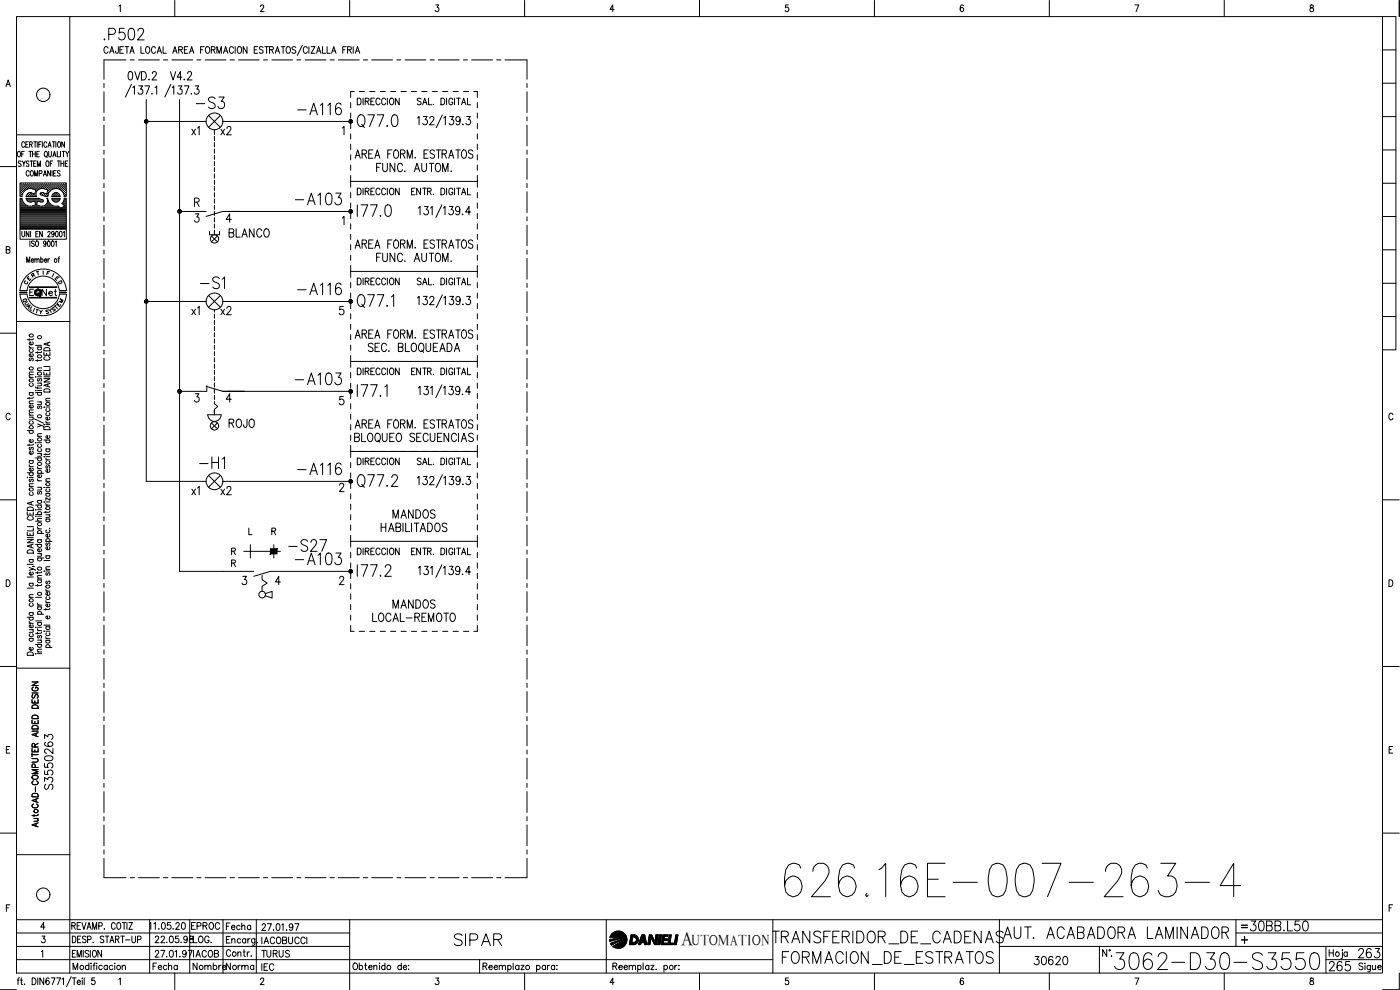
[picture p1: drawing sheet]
<svg xmlns="http://www.w3.org/2000/svg" width="420mm" height="297mm" viewBox="0 0 420 297" stroke-linecap="round" stroke-linejoin="round" font-family="sans-serif">
<defs><g id="words">
<text font-size="15" x="234.2" y="270.2">626.16E-007-263-4</text>
<text font-size="8.8" x="333.4" y="292.1">3062-D30-S3550</text>
<g font-size="7.5">
<text x="105.8" y="39.5">Q77.0</text>
<text x="105.8" y="147.5">Q77.2</text>
<text x="230.7" y="284.3">TRANSFERIDOR_DE_CADENAS</text>
<text x="233.5" y="290.7">FORMACION_DE_ESTRATOS</text>
</g>
<g font-size="7.1">
<text x="57.5" y="33.9">-S3</text>
<text x="88.2" y="35.6">-A116</text>
<text x="87.5" y="62.8">-A103</text>
<text x="58.9" y="87.8">-S1</text>
<text x="88.2" y="89.6">-A116</text>
<text x="87.5" y="116.8">-A103</text>
<text x="58.6" y="141.8">-H1</text>
<text x="88.2" y="143.6">-A116</text>
<text x="85.4" y="166.5">-S27</text>
<text x="87.5" y="170.7">-A103</text>
<text x="135.1" y="285">SIPAR</text>
<text x="299.9" y="282.9">AUT. ACABADORA LAMINADOR</text>
</g>
<text font-size="6.6" x="30" y="13.1">.P502</text>
<g font-size="6.2">
<text x="16.9" y="238.1" transform="rotate(-90 16.9 238.1)">S3550263</text>
<text x="373.9" y="280.5">30BB.L50</text>
<text x="397.6" y="292.5">265</text>
<text x="406.4" y="288.6">263</text>
</g>
<text font-size="5.9" x="204.4" y="283.4">A</text>
<g font-size="5.7">
<text x="37" y="25">0VD.2</text>
<text x="49.7" y="25">V4.2</text>
<text x="64.9" y="41.6">x2</text>
<text x="67.4" y="72.3">BLANCO</text>
<text x="64.9" y="95.6">x2</text>
<text x="67.4" y="129.5">ROJO</text>
<text x="64.9" y="149.6">x2</text>
<text x="116.8" y="156.6">MANDOS</text>
<text x="116.8" y="183.8">MANDOS</text>
<text x="110.8" y="187.7">LOCAL-REMOTO</text>
<text x="309" y="290.7">30620</text>
</g>
<g font-size="5.3">
<text x="60.7" y="41.6" transform="rotate(-90 60.7 41.6)">x1</text>
<text x="11.3" y="90">Net</text>
<text x="60.7" y="95.6" transform="rotate(-90 60.7 95.6)">x1</text>
<text x="60.7" y="149.6" transform="rotate(-90 60.7 149.6)">x1</text>
<text x="56.1" y="280.1">EPROC</text>
<text x="77.3" y="288.6">TURUS</text>
</g>
<g font-size="4.9">
<text x="56.8" y="284">LOG.</text>
<text x="44.8" y="292.1">Fecha</text>
<text x="56.8" y="292.1">Nombre</text>
<text x="66.7" y="292.1">Norma</text>
</g>
<text font-size="4.4" x="207.6" y="283.4">UTOMATION</text>
<g font-size="4">
<text x="12.7" y="83.6">F</text>
<text x="6" y="86.4">C</text>
<text x="7.1" y="85.4">E</text>
<text x="16.2" y="86.4">D</text>
<text x="6.3" y="92.8">U</text>
<text x="6.7" y="93.8">A</text>
<text x="14.5" y="94.5">S</text>
<text x="16.6" y="92.1">M</text>
</g>
<g font-size="3.5">
<text x="5.6" y="91.7">Q</text>
<text x="371.5" y="279.4">=</text>
</g>
</g></defs>
<!-- layer: XR-FG100|CART -->
<g fill="none" stroke="#000" stroke-width=".3">
<path d="M5 5h409.9v287h-409.9zM21 5v287M35.7 1.8l.4-.3v2M52.5 .1v4.9M78.2 2l.3-.5h.4l.3 .3-.3 .7-.8 1h1.1M104.9 .1v4.9M130.8 1.5h.9l-.5 .7a.62 .62 0 0 1 .5 1 .62 .62 0 0 1-1.1-.1M157.4 .1v4.9M184.3 2.8h-1.2l.8-1.3v2M209.9 .1v4.9M236.6 1.5h-.8l-.1 .9a.6 .6 0 0 1 .9 0 .6 .6 0 0 1-.1 .9 .6 .6 0 0 1-.9-.2M262.4 .1v4.9"/>
<path d="M289.1 1.8l-.3-.3a1.16 1.16 0 0 0-.1 2 .59 .59 0 0 0 .5-.8 .59 .59 0 0 0-1-.2v.3M314.9 .1v4.9M340.6 1.5h1.2l-.8 2M367.4 .1v4.9M393.3 1.6l-.1 .4 .2 .2a.65 .65 0 0 1 .8 .6 .65 .65 0 0 1-.7 .7 .66 .66 0 0 1-.4-.8 .66 .66 0 0 1 .8-.5l.3-.4a.56 .56 0 0 0-.9-.2zM414.9 5h4v100h-4M414.9 15h4M419.9 .1v4.9M1.8 26l.7-2 .6 2M2 25.3h.8M414.9 35h4M414.9 25h4"/>
<path d="M0 50h5M5 40.5h16M5.5 45.5l.1-.1a.82 .82 0 0 1 .6 .9 .82 .82 0 0 1-.7 .7l-.3-.5zM6.1 56.8h.1M6.1 56.2h.1M6.1 55.5h.1M6.1 57.4h.1M6.1 58.1h.1M6.1 58.7h.1M6.1 60h.5M6.1 59.7h.4M6.3 57.1h.1"/>
<path d="M6.3 56.5h.1M6.3 55.9h.1M6.3 55.2h.1M6.3 57.8h.1M6.3 58.4h.1M6.3 48.5l-.5-.2-.3 .2 .1 .3a.74 .74 0 0 1 .6 1.1l-.7-.2M6.3 55.1v.2M6.3 55.8v.1M6.3 56.4v.1M6.3 57.1v.1M6.3 57.7v.1M6.3 58.3v.1"/>
<path d="M6.5 46.2h.5M6.6 56.8h.2M6.6 56.2h.2M6.6 55.5h.2M6.6 57.4h.2M6.6 58.1h.1M6.7 48.3l.5 .8 .4-.8M6.7 55.4v.2M6.7 56.1v.1M6.7 56.7v.2M6.7 57.3v.2M6.7 58v.2"/>
<path d="M6.8 58.2l-.2 .8h-.6v-4.1h13.9v4.1h-.6l-.2-.8M6.9 56.5h.2M6.9 55.2h.2M7 57.1h.1M7 55.8l.1 .1M7 55.1v.2M7 56.4v.1M7.2 49.1v.8M7.2 56.8h.2M7.2 56.2h.2M7.2 55.5h.2M7.3 45.4h-.8v1.7"/>
<path d="M7.3 55.4v.2M7.3 56.1v.1M7.3 56.7v.2M7.4 43a.46 .46 0 0 0-.6-.5 .46 .46 0 0 0-.3 .7v.4a.46 .46 0 0 0 .3 .6 .46 .46 0 0 0 .6-.4M7.6 56.5h.1M7.6 55.9h.1M7.6 55.2h.1M7.6 55.1v.2M7.6 55.8v.1M7.6 56.4v.1M7.7 43.3h.5M7.8 59.5h3.8l1.1 .4"/>
<path d="M7.8 59h3.2M7.9 59.5l.2 .6 .7 .5 1.6-.3 .3 1.2a2.7 2.7 0 0 1-2.8 .1l-.6-.5-.5-.9M7.9 56.8h.1M7.9 56.2h.1M7.9 55.5h.1M7.9 58.7v.3M8 55.4v.2M8 56.1v.1M8 56.7v.1M8 59.7h3.6M8 58.7h.1M8.1 60h4.5"/>
<path d="M8.2 56.5h.1M8.2 55.9h.1M8.2 55.2h.1M8.2 58.4h.1M8.3 55.1v.2M8.3 55.8v.1M8.3 56.4v.1M8.3 58.3v.1M8.5 42.5h-.8v1.7h.8M8.5 56.2h.2M8.5 55.5h.2M8.5 58.7h.2"/>
<path d="M8.6 58.1h.1M8.6 55.4v.2M8.6 56.1v.1M8.6 58.1v.1M8.6 58.6v.2M8.7 48.5a.41 .41 0 0 0-.7-.2 .41 .41 0 0 0 .1 .7l.5 .3 .1 .4-.3 .2-.5-.2M8.7 45.4h.8M8.7 51.6a.46 .46 0 0 0-.5-.4 .46 .46 0 0 0-.4 .6v.4a.46 .46 0 0 0 .4 .6 .46 .46 0 0 0 .5-.4M8.8 55.2h.2M8.8 58.4h.2M8.9 43.3h.7l.1-.6-.8-.2v1.7M8.9 56.4l.1 .1"/>
<path d="M8.9 55.8l.1 .1M8.9 55.1v.2M8.9 58.3v.1M9.1 48.3h.8M9.1 45.4v1.7M9.1 56.2h.2M9.1 55.5h.2M9.1 58.1h.2M9.1 58.7h.2M9.2 55.4v.2M9.2 56.1v.1M9.2 58v.2"/>
<path d="M9.2 58.6v.2M9.3 43.3l.4 .9M9.3 51.3l.1-.1a.79 .79 0 0 1 .7 .8 .79 .79 0 0 1-.8 .8l-.2-.6zM9.4 48.3v1.6M9.5 57.8l-.9 .1-.7 .7M9.5 56.5h.1M9.5 55.9h.1M9.5 55.2h.1M9.5 58.4h.1M9.5 55.1v.2M9.5 55.8v.1M9.5 56.4v.1"/>
<path d="M9.5 58.3v.1M9.7 46.2h.9M9.7 45.4v1.7M9.8 56.2h.1M9.8 55.5h.1M9.8 58.7h.1M9.8 56.7l1 .3-.4 1.2-1-.3M9.9 56.7a2.52 2.52 0 0 0-3.1 1.5M9.9 55.4v.2M9.9 56.1v.1M9.9 58.1v.1M9.9 58.6v.2"/>
<path d="M10.1 56.5h.1M10.1 55.2h.1M10.1 58.4h.1M10.1 49.1h.5M10.1 42.5h.8M10.2 55.8v.1M10.2 55.1v.2M10.2 56.4v.1M10.2 58.3v.1M10.4 52.8v-1.6l.4 1.6 .5-1.6v1.6M10.4 56.8h.2M10.4 56.2h.2"/>
<path d="M10.4 55.5h.2M10.4 58.7h.2M10.5 55.4v.2M10.5 56.1v.1M10.5 56.7v.1M10.5 58.6v.2M10.5 58.1h.1M10.5 42.5v1.7M10.6 45.4v1.7M10.8 56.5h.1M10.8 55.9h.1M10.8 55.2h.1"/>
<path d="M10.8 55.1v.2M10.8 55.8v.1M10.8 56.4v.1M10.8 57.1h.1M10.9 48.3h-.8v1.6h.8M11 56.8h.2M11 56.2h.2M11 55.5h.2M11 46.2h.5M11.1 55.4v.2M11.1 56.1v.1M11.1 56.7v.2"/>
<path d="M11.2 42.5v1.7M11.2 49.9v-1.6l.5 1.6 .4-1.6v1.6M11.4 56.5h.1M11.4 55.2h.1M11.4 55.1v.2M11.4 55.8l.1 .1M11.4 56.4v.1M11.5 56.9a1.46 1.46 0 0 0-.5 2M11.6 43.3h.5M11.7 56.2h.2M11.7 55.5h.2M11.8 52.1l.8-.2-.1-.6-.7-.1v1.6"/>
<path d="M11.8 55.4v.2M11.8 56.1v.1M11.8 45.4h-.8v1.7h.8M12 56.5h.1M12 55.9h.1M12 55.2h.1M12.1 55.1v.2M12.1 55.8v.1M12.1 56.4v.1M12.1 58l.1 .4M12.1 58.4l1 .3M12.3 56.2h.2"/>
<path d="M12.3 55.5h.2M12.3 58.1h.2M12.4 42.5h-.8v1.7M12.4 55.4v.2M12.4 56.1v.1M12.4 58v.2M12.7 55.2h.1M12.7 58.4h.1M12.7 56.4l.1 .1M12.7 55.8l.1 .1M12.7 42.5v1.7M12.7 55.1v.2"/>
<path d="M12.7 58.3v.1M12.8 59.9l.2 .4-.3 .3M13 56.2h.1M13 55.5h.1M13 58.1h.1M13 52.8l.5-1.6 .5 1.6M13 55.4v.2M13 56.1v.1M13 58v.2M13.1 57.8l-1 .2M13.2 52.3h.6M13.3 56.5h.1"/>
<path d="M13.3 55.9h.1M13.3 55.2h.1M13.3 58.4h.1M13.3 55.1v.2M13.3 55.8v.1M13.3 56.4v.1M13.3 58.3v.1M13.4 56.7l1 .3-.4 1.2-1-.3M13.5 56.7l-1.1-.1-.9 .3M13.6 56.2h.2M13.6 55.5h.2M13.6 58.7h.2"/>
<path d="M13.6 45.4a.86 .86 0 0 1 .6 .8 .86 .86 0 0 1-.6 .9 1.12 1.12 0 0 1 0-1.7zM13.7 55.4v.2M13.7 56.1v.1M13.7 58.6v.2M13.8 46.8l.4 .4M13.9 56.5h.2M13.9 55.2h.2M13.9 58.4h.2M14 55.8l.1 .1M14 55.1v.2M14 56.4v.1M14 58.3v.1"/>
<path d="M14.1 59.5h.2a2.55 2.55 0 0 0 3.1 2.3l.9 .7 1-.7M14.1 43a.46 .46 0 0 0-.6-.5 .46 .46 0 0 0-.3 .7v.4a.46 .46 0 0 0 .3 .6 .46 .46 0 0 0 .6-.4M14.1 59.5a1.59 1.59 0 0 1-1.3 2.3M14.1 48.3a.86 .86 0 0 1 .6 .8 .86 .86 0 0 1-.6 .8 1.12 1.12 0 0 1 0-1.6zM14.2 58.7h.1M14.2 56.8h.2M14.2 56.2h.2M14.2 55.5h.2M14.2 58.1h.2M14.3 55.4v.2M14.3 56.1v.1M14.3 56.7v.2"/>
<path d="M14.3 58v.2M14.4 57.4h.1M14.4 44.2l.5-1.7 .5 1.7M14.5 58.2a2.46 2.46 0 0 1 2.3-1.7 2.46 2.46 0 0 1 2.3 1.7M14.5 58.2l-.2 .8-1.1-.3M14.6 57.1h.1M14.6 56.5h.1M14.6 55.9h.1M14.6 55.2h.1M14.6 57.8h.1M14.6 45.4v1.4l.3 .3 .5-.3v-1.4M14.6 55.1v.2"/>
<path d="M14.6 55.8v.1M14.6 56.4v.1M14.6 57.1v.1M14.6 57.7h.1M14.6 43.6h.6M14.9 56.8h.1M14.9 56.2h.1M14.9 55.5h.1M14.9 55.4v.2M14.9 56.1v.1M14.9 56.7v.2M15.1 49.1h.4"/>
<path d="M15.2 51.2v1.6l-.9-1.6v1.6M15.2 56.5h.1M15.2 55.2h.1M15.2 55.8l.1 .1M15.2 55.1v.2M15.2 56.4v.1M15.5 56.2h.2M15.5 55.5h.2M15.6 56.7l-.1 .1M15.6 55.4v.2M15.6 56.1v.1M15.6 51.2v1.6"/>
<path d="M15.6 58.7v.3h2.4M15.7 59.7h2.2M15.7 42.5h.9M15.8 48.3h-.7v1.6M15.8 56.5h.2M15.8 55.9h.2M15.8 55.2h.2M15.8 60h2M15.9 47.1l.4-1.7 .5 1.7M15.9 55.1v.2M15.9 55.8v.1M15.9 56.4v.1"/>
<path d="M16 58.4h-.1M16 46.5h.6M16.1 52h.5M16.1 56.2h.2M16.1 55.5h.2M16.1 58.7h.2M16.1 42.5v1.7M16.2 55.4v.2M16.2 56.1v.1M16.2 58.1v.1M16.2 58.6v.2M16.3 58.1h.1"/>
<path d="M16.5 56.5h.1M16.5 55.9h.1M16.5 55.2h.1M16.5 58.4h.1M16.5 55.1v.2M16.5 55.8v.1M16.5 56.4v.1M16.5 58.3v.1M16.8 56.2h.1M16.8 55.5h.1M16.8 58.1h.1M16.8 58.7h.1"/>
<path d="M16.8 42.5v1.7M16.8 51.2h-.7v1.6h.7M16.8 55.4v.2M16.8 56.1v.1M16.8 58v.2M16.8 58.6v.2M17.1 56.5h.1M17.1 55.9h.1M17.1 55.2h.1M17.1 58.4h.1M17.1 55.1v.2M17.1 55.8v.1"/>
<path d="M17.1 56.4v.1M17.1 58.3v.1M17.2 45.4v1.7h.7M17.2 48.3h.9M17.3 57.9l.7 .7M17.3 57.9h-.9l-.8 .7M17.4 56.2h.2M17.4 55.5h.2M17.4 58.7h.2M17.5 42.6l.1-.1a.88 .88 0 0 1 .6 .9 .88 .88 0 0 1-.6 .8 1.07 1.07 0 0 1-.1-1.6zM17.5 55.4v.2M17.5 56.1v.1"/>
<path d="M17.5 58.6v.2M17.7 48.3v1.6M17.7 56.5h.2M17.7 55.9h.2M17.7 55.2h.2M17.8 55.1v.2M17.8 55.8v.1M17.8 56.4v.1M18 58.7l.1 .3M18 59.5h-2.4l.6 1 1.1 .1M18 51.4l-.7-.1v.5l.7 .4v.4l-.3 .2-.5-.2M18 56.8h.2"/>
<path d="M18 56.2h.2M18 55.5h.2M18.1 59.5l-.3 .6-.5 .4M18.1 55.4v.2M18.1 56.1v.1M18.1 56.7v.2M18.2 45.4v1.7M18.3 49.1h.8M18.3 48.3v1.6M18.4 56.5h.1M18.4 55.2h.1M18.4 55.8l.1 .1"/>
<path d="M18.4 55.1v.2M18.4 56.4v.1M18.4 57.1h.1M18.5 57.1h.1M18.7 56.8h.1M18.7 56.2h.1M18.7 55.5h.1M18.7 45.4h.8M18.8 57.3v.1M18.8 55.4v.2M18.8 56.1v.1M18.8 56.7v.2"/>
<path d="M19 57.1h.1M19 56.5h.1M19 55.9h.1M19 55.2h.1M19 57.8h.1M19 45.4v1.7M19 55.1v.2M19 55.8v.1M19 56.4v.1M19 57.1v.1M19 57.7v.1M19.1 48.3v1.6"/>
<path d="M19.3 56.8h.2M19.3 56.2h.2M19.3 55.5h.2M19.3 57.4h.2M19.3 58.1h.2M19.3 60h.5M19.3 42.5v1.7l-.8-1.7v1.7M19.3 58.7h.2M19.3 59.7h.5M19.4 55.4v.2M19.4 56.1v.1M19.4 56.7v.2"/>
<path d="M19.4 57.3v.2M19.4 58v.2M19.4 58.6v.2M19.6 49.1h.5M19.6 56.5h.2M19.6 55.2h.2M19.6 57.8h.2M19.6 58.4h.2M19.7 57.1h.1M19.7 55.8l.1 .1M19.7 55.1v.2M19.7 56.4v.1"/>
<path d="M19.7 57.7v.1M19.7 58.3v.1M19.7 45.4l.5 .8 .5-.8M20.2 46.2v.9M20.4 48.3h-.8v1.6h.8M414.9 55h4M414.9 45h4M1.9 74.9l.9-.1 .1-.6-1-.2v2l.9-.1 .2-.6-.4-.4M6 68.8v3h13.9v-3M6.1 64.4h13.7M6.1 64.1h13.7M6.1 63.8h13.7"/>
<path d="M6.1 63.5h13.7M6.1 63.1h13.7M6.1 62.9h13.7M6.1 62.5h12.1M6.1 62.2h11.7M6.1 61.9h2.3M6.1 61.6h1.6M6.1 61.2h1.2M6.1 60.9h.9M6.1 60.6h.7M6.1 60.3h.6M6.1 64.8h13.7"/>
<path d="M6.1 65.1h13.7M6.1 65.4h13.7M6.1 65.7h13.7M6.1 66h13.7M6.1 66.3h13.7M6.1 66.7h13.7M6.1 67h13.7M6.1 67.3h13.7M6.1 67.6h13.7M6.1 67.9h13.7M6.1 68.2h13.7M6.1 68.6h13.7"/>
<path d="M6.6 69.4v1.2l.3 .5 .3-.1 .2-.4v-1.2M6.8 60.2l-.2-.7h-.6v9.3h13.9v-9.3h-.6l-.7 1.6 .8 .7M8 78.7v-1.6l.5 1.6 .4-1.6v1.6M8.4 60.3h1.7M8.7 69.4v1.7l-.8-1.7v1.7M9 72.3v1.6M9.2 69.4v1.7M9.4 78.1h.7l-.1-.3a.43 .43 0 0 0-.5 .1 .43 .43 0 0 0 0 .6 .43 .43 0 0 0 .6 0M9.8 61.9h2.1M10.3 72.5l-.3-.2-.6 .2 .2 .4 .7 .6-.3 .4-.6-.2M10.5 77.9l.3-.3 .2 .1 .1 1M10.5 77.6v1.1"/>
<path d="M10.5 60.3h.7M10.6 60.6h.5M10.7 61.6h.3M10.7 60.9h.3M10.7 61.2h.3M10.8 72.5l.2-.2a.86 .86 0 0 1 .6 .8 .86 .86 0 0 1-.6 .8l-.4-.6zM10.8 70.2h.4M11.1 77.9l.3-.3 .3 .1 .1 1M11.5 69.4h-.7v1.7h.7M11.6 60.3h1.3M12.2 77.9l.2-.2a.48 .48 0 0 1 .6 .5 .48 .48 0 0 1-.6 .4l-.2-.1M12.2 77.1v1.6"/>
<path d="M12.6 60.6l-1.3-.3-.3 1.2 1.8 .4M12.7 69.4v1.7l-.8-1.7v1.7M13.3 61.9h2.8M13.3 78.1h.8l-.2-.4a.48 .48 0 0 0-.6 .5 .48 .48 0 0 0 .6 .4l.2-.1M13.8 61.6h1.6M13.8 72.8l-.2 .4a.43 .43 0 0 1-.6-.5 .43 .43 0 0 1 .8-.2l-.2 1.4h-.3l-.2-.2M14.1 61.2h.9M14.2 60.9h.5M14.3 60.6h.2M14.4 69.8a.38 .38 0 0 1 .5-.4 .38 .38 0 0 1 .1 .6l-.7 1.1h.8M14.4 60.3h.1M14.4 72.4l.2-.1a.95 .95 0 0 1 0 1.6l-.4-.7z"/>
<path d="M14.4 77.6v1.1M14.9 77.6l-.5 .5M15.6 72.4l.1-.1a.92 .92 0 0 1 .6 .8 .92 .92 0 0 1-.6 .8l-.3-.7zM16.1 60.3h1.4M16.3 70l-.3 .3a.43 .43 0 0 1-.5-.4 .43 .43 0 0 1 .7-.3l.1 .7-.3 .7-.3 .1-.2-.3M16.6 72.6l.3-.3v1.6M16.8 69.5l.2-.1a.95 .95 0 0 1 0 1.7l-.4-.8zM17.4 77.6h.4M17.9 77.1l-.3 .3v1.3M18 69.5l.2-.1a.92 .92 0 0 1 .5 .8 .92 .92 0 0 1-.5 .9l-.4-.8zM18.3 62.5h1.5M18.8 60.9h1"/>
<path d="M18.9 62.2h.9M18.9 61.2h.9M19 69.7l.3-.3v1.7M19 60.6h.8M19.2 60.3h.6M19.2 61.6h.6M19.5 61.9h.3M414.9 75h4M414.9 65h4M0 100h5M5 96.5h16M5.9 87.7h2.1v.1h-2.1z"/>
<path d="M6 88.2a7 7 0 0 0 7 6.5 7 7 0 0 0 7-6.5M6 87.2a7 7 0 0 1 7-6.5 7 7 0 0 1 7 6.5M8.1 88.2a4.9 4.9 0 0 0 4.9 4.4 4.9 4.9 0 0 0 4.8-4.4M8.1 87.2a4.9 4.9 0 0 1 4.9-4.4 4.9 4.9 0 0 1 4.8 4.4M8.8 89.2h8.2M8.8 89.4h8.2M8.8 86.3h8.2M8.8 86.1h8.2M9 89.3h7.9M9 86.2h7.9M10.1 86.8h-1.2v1.9M10.9 92.8l.7 .2"/>
<path d="M11.9 93.1l.3 .5 .5-.4M12.2 93.6v.6M414.9 95h4M414.9 85h4M8.8 103.8v.4l.5 .2M8.8 101.6v.5M8.8 119.2v.5M8.8 117.8h1.2M8.8 113.2h1.2M8.8 104.4h1.2M9 117.8l-.2 .2a.53 .53 0 0 0 .6 .7 .53 .53 0 0 0 .3-.9M9 115l-.2 .2a.54 .54 0 0 0 .6 .7 .54 .54 0 0 0 .3-.9"/>
<path d="M9 107.5l-.2 .3v.4h.4l.2-.6 .3-.1 .3 .3-.3 .5M9 104.8l-.2 .2a.53 .53 0 0 0 .6 .7 .53 .53 0 0 0 .3-.9M9.7 106.2l.2 .1a.54 .54 0 0 1-.5 .8 .54 .54 0 0 1-.5-.9h.4v.8M9.7 102.6l.2 .1a.54 .54 0 0 1-.5 .8 .54 .54 0 0 1-.5-.9h.4v.8M10 119.1l-.3 .4h-1.5M10 112.4l-1.2 .1v.3l.3 .4M10 111.6l-1.2 .1v.3l.3 .4M10 101.6l-.1 .3h-1.7M10.7 117.2h.1zM10.7 116.1l.3 .3h1.5M10.7 113.1h.1zM10.7 117.8h1.8"/>
<path d="M10.7 103.6h1.8M11.3 113.1h1.2M11.3 105.5v.5M11.3 107.9v.5M11.3 116.1v.6M11.3 117.2h1.2M11.3 115h1.2M11.3 111.2h1.2M11.3 104.1h1.2M11.5 117.8a.54 .54 0 0 0-.1 .7 .54 .54 0 0 0 .8 .1l.3-.3-.3-.5M11.5 113.6l-.2 .3 .2 .5 .4-.7h.5l.1 .4-.3 .3M11.5 104.1a.54 .54 0 0 0-.1 .8 .54 .54 0 0 0 .8 0l.3-.3-.3-.5"/>
<path d="M12.1 115l.4 .3-.1 .4-1.1 .1M12.5 110.4l-1.2 .1v.3l.3 .4M12.5 107.9l-.4 .3h-1.4M12.5 105.4l-.1 .3-1.7 .1M13.2 113.6h1.8l-1.8 1h1.8M13.2 111.6v.9h1.8v-.9M13.2 105.7v.9h1.8v-.9M13.2 113.1h1.8M13.2 110h1.8M13.3 116.9a1.2 1.2 0 0 1 1.7 .2v.5h-1.8zM13.3 104.5a1.2 1.2 0 0 1 1.7 .3v.5h-1.8zM13.6 107a.54 .54 0 0 0-.4 .7 .54 .54 0 0 0 .6 .4h.5a.55 .55 0 0 0 .7-.4 .55 .55 0 0 0-.4-.7"/>
<path d="M14 106v.6M14 112v.5M14.4 102.9v.7M14.4 115.3v.6M15 119.5l-1.2 .1v.4l.3 .3M15 115l-1.8 .6 1.8 .5M15 110.3v.9h-1.8M15 102.6l-1.8 .6 1.8 .6M3 124.4a.63 .63 0 0 0-.7-.4 .63 .63 0 0 0-.5 .7v.5a.63 .63 0 0 0 .5 .8 .63 .63 0 0 0 .7-.5M8.2 129.2h1.8M8.8 139.4v.4l.5 .2M8.8 138.2h1.2"/>
<path d="M8.8 133.3v.5M8.8 125.2h1.2M8.8 124.6h1.2M8.8 121.1h1.2M9 138.2l-.2 .2a.53 .53 0 0 0 .6 .7 .53 .53 0 0 0 .3-.9M9 134.2l-.2 .3 .2 .5 .4-.7h.5l.1 .4-.3 .3M9 129.2a.54 .54 0 0 0-.1 .8 .54 .54 0 0 0 .8 0l.3-.3-.3-.5M9 126.4l-.2 .2a.53 .53 0 0 0 .6 .7 .53 .53 0 0 0 .3-.9M9.7 125.2l.3 .3-.1 .4-1.1 .1M9.7 135.5l.2 .1a.54 .54 0 0 1-.5 .7 .54 .54 0 0 1-.5-.8h.4v.8M9.7 131.9l.2 .1a.54 .54 0 0 1-.5 .8 .54 .54 0 0 1-.5-.9h.4v.8M9.7 121.5l.2 .2a.54 .54 0 0 1-.5 .7 .54 .54 0 0 1-.5-.8l.4-.1v.9"/>
<path d="M10 133.2l-.3 .3h-1.5M10 123.8l-1.2 .1v.3l.3 .4M10 123h-1.2v.4l.3 .4M10 120.3l-1.2 .1v.3l.3 .4M10.3 125.7l2.8 1.3M10.7 132.8h.1zM10.7 137.4h1.8M11.3 127.2l1.2 .5-1.2 .4M11.3 136.1h1.2M11.3 132.8h1.2M11.3 130.9h1.2M11.3 120.6h1.2"/>
<path d="M11.5 137.4l-.2 .2a.53 .53 0 0 0 .6 .7 .53 .53 0 0 0 .3-.9M11.5 134.6l-.2 .2a.54 .54 0 0 0 .6 .7 .54 .54 0 0 0 .3-.9M11.5 133.3l-.2 .2a.54 .54 0 0 0 .6 .7 .54 .54 0 0 0 .3-.9M11.5 121.8l-.2 .3 .2 .5 .4-.7h.5l.1 .4-.3 .3M12.1 136.1l.4 .4-.1 .3-1.1 .1M12.1 120.6l.4 .3-.1 .4-1.1 .1M12.5 130.1l-1.2 .1v.4l.3 .3M12.5 127.7l.5 .2 .1 .3M13.2 137h.1zM13.2 122.1h.1zM13.2 132h1.8M13.3 128.3a.99 .99 0 0 1 1.1-.3 .99 .99 0 0 1 .6 .9h-1.8z"/>
<path d="M13.3 127.5h.1M13.8 137.4v.4l.5 .2M13.8 126.4v.3l.5 .2M13.8 136v.6M13.8 138h1.2M13.8 137h1.2M13.8 134.7h1.2M13.8 127.4h1.2M13.8 126.9h1.2M13.8 122.1h1.2M13.8 120.3h1.2M14 139.7l-.2 .3v.4h.4l.2-.5 .3-.2 .3 .3-.3 .5"/>
<path d="M14 138.4a.5 .5 0 0 0 0 .7 .5 .5 0 0 0 .7 0 .5 .5 0 0 0 0-.7M14 134.7a.5 .5 0 0 0 0 .7 .5 .5 0 0 0 .7 0 .5 .5 0 0 0 0-.7M14 132a.5 .5 0 0 0 0 .7 .5 .5 0 0 0 .7 0 .5 .5 0 0 0 0-.7M14 123.9l-.2 .1a.53 .53 0 0 0 .6 .8 .53 .53 0 0 0 .3-.9M14 122.6l-.2 .2a.53 .53 0 0 0 .6 .7 .53 .53 0 0 0 .3-.9M14.7 130.7l.2 .1a.54 .54 0 0 1-.6 .8 .54 .54 0 0 1-.4-.8l.4-.1v.9M14.7 125.2l.2 .1a.54 .54 0 0 1-.6 .7 .54 .54 0 0 1-.4-.8h.4v.8M15 136l-.4 .3h-1.4M418 124.4a.63 .63 0 0 0-.7-.4 .63 .63 0 0 0-.5 .7v.5a.63 .63 0 0 0 .5 .8 .63 .63 0 0 0 .7-.5M0 150h5M8.2 159.7v.9h1.8v-.9M8.2 153.6v.9h1.8v-.9"/>
<path d="M8.2 143.2h.1zM8.2 158h1.8M8.2 141.8h1.8M8.3 152.4a.99 .99 0 0 1 1.1-.2 .99 .99 0 0 1 .6 .9h-1.8zM8.6 155a.56 .56 0 0 0-.4 .6 .56 .56 0 0 0 .6 .5h.5a.57 .57 0 0 0 .7-.4 .57 .57 0 0 0-.4-.7M8.8 146h1.2M8.8 143.2h1.2M8.8 140h1.2M9 147.8a.54 .54 0 0 0-.1 .8 .54 .54 0 0 0 .8 0l.3-.3-.3-.5M9 143.7l-.2 .3 .2 .6 .4-.8h.5l.1 .5-.3 .3M9 141.8l-.2 .2a.53 .53 0 0 0 .6 .7 .53 .53 0 0 0 .3-.9M9 154v.5"/>
<path d="M9.4 150.7v.7M9.7 140.5l.2 .1a.54 .54 0 0 1-.5 .8 .54 .54 0 0 1-.5-.9h.4v.8M10 158.4v.9h-1.8M10 150.4l-1.8 .6 1.8 .6M10 145.1l-1.2 .1v.4l.3 .4M10.7 154.9h.1zM10.7 152.9h.1zM10.7 151.5h1.8M10.7 156.4h1.8M10.7 154.4h1.8M11.3 158.1v.4l.5 .2M11.3 143.7v.3l.5 .3"/>
<path d="M11.3 140v.4l.5 .2M11.3 146.2h1.2M11.3 158.7h1.2M11.3 154.9h1.2M11.3 152.9h1.2M11.3 150.1h1.2M11.3 144.3h1.2M11.3 142h1.8M11.3 140.6h1.2M11.5 154.4a.54 .54 0 0 1-.1-.8 .54 .54 0 0 1 .8 0l.3 .3-.3 .5M11.5 151.5l-.2 .2a.53 .53 0 0 0 .6 .7 .53 .53 0 0 0 .3-.9M11.5 150.1l-.2 .2a.53 .53 0 0 0 .6 .7 .53 .53 0 0 0 .3-.9"/>
<path d="M11.5 147.5l-.2 .3 .2 .5 .4-.8h.5l.1 .5-.3 .3M11.5 142l-.2-.2a.53 .53 0 0 1 .6-.7 .53 .53 0 0 1 .3 .9M12.1 146.2l.4 .4-.1 .4h-1.1M12.2 142.4l.2 .2a.55 .55 0 0 1-.5 .7 .55 .55 0 0 1-.5-.8l.4-.1v.9M12.5 155.6h-1.2v.4l.3 .4M13.2 146.2h.1zM13.3 150.7h.1M13.8 151v.4l.5 .2M13.8 153.4v.5M13.8 155.7h1.2M13.8 154.5h1.2M13.8 151.6h1.2"/>
<path d="M13.8 150.6h1.2M13.8 148.1h1.2M13.8 146.2h1.2M13.8 144.4h1.2M14 159l-.2 .2a.53 .53 0 0 0 .6 .7 .53 .53 0 0 0 .3-.9M14 155.7l-.2 .2a.53 .53 0 0 0 .6 .7 .53 .53 0 0 0 .3-.9M14 148.1l-.2 .1a.53 .53 0 0 0 .6 .7 .53 .53 0 0 0 .3-.8M14 146.7a.5 .5 0 0 0 0 .7 .5 .5 0 0 0 .7 0 .5 .5 0 0 0 0-.7M14.6 154.5l.4 .3-.1 .3-1.1 .1M14.7 140.9a.51 .51 0 0 1 0 .7 .51 .51 0 0 1-.6 0 .51 .51 0 0 1-.2-.6l.4-.1v.8M14.9 158.5h-.1M15 153.3l-.4 .4h-1.4"/>
<path d="M15 149.3v.8l-1.2-.8v.8M15 143.6l-1.2 .1v.3l.3 .4M414.9 150h5M1.9 174a1.01 1.01 0 0 1 1.1 1 1.01 1.01 0 0 1-1.1 1zM8.2 161.8h1.8l-1.8 1h1.8M8.2 176.5h1.8M8.2 173.1h1.8M8.2 169.3h1.8M8.2 161.2h1.8M8.3 165.3a.99 .99 0 0 1 1.1-.3 .99 .99 0 0 1 .6 1h-1.8zM8.8 170.3l1.2 .4-1.2 .4M8.8 179.2h1.2"/>
<path d="M8.8 175h1.2M8.8 167.9h1.2M9 175l-.2 .2a.53 .53 0 0 0 .6 .7 .53 .53 0 0 0 .3-.9M9 167.9a.54 .54 0 0 0-.1 .8 .54 .54 0 0 0 .8 0l.3-.3-.3-.5M9 160v.6M9.4 163.5v.7M9.7 171.6l.2 .2a.54 .54 0 0 1-.5 .7 .54 .54 0 0 1-.5-.8l.4-.1v.9M9.9 169.9l.4 .1M10 178.4l-1.2 .1v.3l.3 .4M10 170.7l.5 .2 .1 .3M10 163.3l-1.8 .6 1.8 .6M10.7 179.2h1.8"/>
<path d="M10.7 163.4h1.8M11.3 171.6v.5M11.3 175.4v.5M11.3 174h1.2M11.3 173.5h1.2M11.3 167.4h1.8M11.3 166.1h1.2M11.3 162h1.2M11.3 160h1.8M11.5 174l-.2 .1a.53 .53 0 0 0 .6 .8 .53 .53 0 0 0 .3-.9M11.5 167.4l-.2 .2a.53 .53 0 0 0 .6 .7 .53 .53 0 0 0 .3-.9M11.5 163.4l-.2 .1a.54 .54 0 0 0 .6 .7 .54 .54 0 0 0 .3-.8"/>
<path d="M11.5 162l-.2 .1a.53 .53 0 0 0 .6 .7 .53 .53 0 0 0 .3-.8M11.5 160l-.2-.1a.56 .56 0 0 1 .6-.7 .56 .56 0 0 1 .5 .7l-.2 .1M12.1 166.1l.4 .4-.1 .3-1.1 .1M12.2 164.7l.2 .1a.55 .55 0 0 1-.5 .8 .55 .55 0 0 1-.5-.9h.4v.9M12.5 175.3l-.4 .4h-1.4M12.5 172.7h-1.2v.4l.3 .4M12.5 171.5l-.1 .3-1.7 .1M13.2 171.3h.1zM13.2 168.2h1.8M13.8 176.8v.4l.5 .2M13.8 177.4h1.2M13.8 171.3h1.2"/>
<path d="M13.8 170.8h1.2M13.8 166.7h1.2M13.8 162.5h1.8M14 179.1l-.2 .1a.56 .56 0 0 0 .6 .7 .56 .56 0 0 0 .5-.7l-.2-.1M14 174.4l-.2 .2 .2 .5 .5-.7h.4l.1 .4-.3 .3M14 171.8l-.2 .3v.4h.4l.2-.5 .3-.2 .3 .3-.3 .5M14 166.7a.5 .5 0 0 0 0 .7 .5 .5 0 0 0 .7 0 .5 .5 0 0 0 0-.7M14 162.9l-.2 .3v.4h.4l.2-.5 .3-.2 .3 .3-.3 .4M14 162.5l-.2-.2a.53 .53 0 0 1 .6-.7 .53 .53 0 0 1 .3 .9M14.7 177.8l.2 .1a.54 .54 0 0 1-.5 .8 .54 .54 0 0 1-.5-.8l.4-.1v.8M14.7 164.1a.51 .51 0 0 1 0 .7 .51 .51 0 0 1-.6 0 .51 .51 0 0 1-.2-.6l.4-.1v.8M14.7 160.3l.2 .1a.54 .54 0 0 1-.6 .8 .54 .54 0 0 1-.4-.9h.4v.8"/>
<path d="M15 170l-1.2 .1v.4l.3 .3M416.9 174a1.01 1.01 0 0 1 1.1 1 1.01 1.01 0 0 1-1.1 1zM0 200h5M8.2 185.2h1.8M8.3 195.9a.99 .99 0 0 1 1.1-.3 .99 .99 0 0 1 .6 1h-1.8zM8.8 186.4v.4l.5 .2M8.8 191.5h1.2M8.8 188.9h1.2M8.8 187h1.2M8.8 183.8h1.2M9 191.5l-.2 .2a.54 .54 0 0 0 .6 .7 .54 .54 0 0 0 .3-.9M9 190.1l-.2 .2a.53 .53 0 0 0 .6 .7 .53 .53 0 0 0 .3-.9"/>
<path d="M9 185.2l-.2 .2a.53 .53 0 0 0 .6 .7 .53 .53 0 0 0 .3-.9M9 183.8l-.2 .2a.53 .53 0 0 0 .6 .7 .53 .53 0 0 0 .3-.9M9 181l-.2 .2a.53 .53 0 0 0 .6 .7 .53 .53 0 0 0 .3-.9M9.7 188.9l.3 .4-.1 .3-1.1 .1M9.7 194.3l.2 .1a.54 .54 0 0 1-.5 .7 .54 .54 0 0 1-.5-.8h.4v.8M9.7 187.5l.2 .1a.54 .54 0 0 1-.5 .7 .54 .54 0 0 1-.5-.8h.4v.8M10.7 196.1h.1zM10.7 188.2h.1zM10.7 193.4h1.8M10.7 186.3h1.8M11.3 188.6v.4l.5 .2M11.3 181v.3l.5 .3"/>
<path d="M11.3 196.1h1.2M11.3 195.6h1.2M11.3 192.1h1.2M11.3 189.7v.5M11.3 189.2h1.2M11.3 188.2h1.2M11.3 186.8h1.2M11.3 184.3h1.8M11.3 182.1h1.2M11.3 181.6h1.2M11.5 193.4l-.2 .1a.54 .54 0 0 0 .6 .8 .54 .54 0 0 0 .3-.9M11.5 190.7l-.2 .3 .2 .5 .4-.8h.5l.1 .5-.3 .3"/>
<path d="M11.5 186.8l-.2 .1a.54 .54 0 0 0 .6 .8 .54 .54 0 0 0 .3-.9M11.5 184.3l-.2-.1a.56 .56 0 0 1 .6-.8 .56 .56 0 0 1 .5 .8l-.2 .1M11.5 182.1l-.2 .1a.53 .53 0 0 0 .6 .7 .53 .53 0 0 0 .3-.8M12.1 192.1l.4 .3-.1 .4-1.1 .1M12.5 194.8l-1.2 .1v.4l.3 .3M12.5 189.6l-.4 .4h-1.4M13.2 189.4h.1zM13.2 187.6h1.8M13.8 191.1v.3l.5 .2M13.8 180.2v.4l.5 .2M13.8 194.3h1.8M13.8 192.1h1.2"/>
<path d="M13.8 191.6h1.2M13.8 189.4h1.2M13.8 188h1.2M13.8 182.6v.5M13.8 180.8h1.2M14 194.3l-.2-.1a.53 .53 0 0 1 .6-.8 .53 .53 0 0 1 .3 .9M14 192.1l-.2 .2a.53 .53 0 0 0 .6 .7 .53 .53 0 0 0 .3-.9M14 189.9l-.2 .1a.53 .53 0 0 0 .6 .8 .53 .53 0 0 0 .3-.9M14 188a.5 .5 0 0 0 0 .7 .5 .5 0 0 0 .7 0 .5 .5 0 0 0 0-.7M14.7 184.8l.2 .1a.54 .54 0 0 1-.5 .8 .54 .54 0 0 1-.5-.8l.4-.1v.9M14.7 181.2a.51 .51 0 0 1 0 .7 .51 .51 0 0 1-.6 .1 .51 .51 0 0 1-.2-.7l.4-.1v.9M15 182.5l-.4 .4h-1.4"/>
<path d="M414.9 200h5M5 200.5h16M9.6 216.1v1h1.8v-1M9.6 209.9v1h1.8v-1M9.6 204.6h1.8l-1.8 1.1h1.8M9.6 219.4h1.8M9.6 207.9h1.8M9.7 218a1 1 0 0 1 1.1-.3 1 1 0 0 1 .6 1h-1.8zM9.7 214.9a1 1 0 0 1 1.1-.3 1 1 0 0 1 .6 1h-1.8zM9.7 211.8a1 1 0 0 1 1.1-.3 1 1 0 0 1 .6 1h-1.8zM9.9 208.4l-.3 .4 .1 .5 .5 .1 .4-.8 .5-.2 .3 .4-.3 .7M10 206.1a.59 .59 0 0 0-.4 .7 .59 .59 0 0 0 .7 .5h.4a.59 .59 0 0 0 .7-.6 .59 .59 0 0 0-.7-.6v.4"/>
<path d="M10.5 210.3v.6M10.5 216.5v.6M11.4 219.8l-1.8 .6 1.8 .7M1.9 224.9h.6M3 224h-1.1v2h1.1M9.6 227.6l1.5 .1 .3 .4-.1 .4-.4 .2h-1.3M9.6 224.6v1h1.8M9.6 226.4h1.8M9.6 225.9v1.1M9.7 238.3a1 1 0 0 1 1.1-.2 1 1 0 0 1 .6 1h-1.8zM9.7 232.9a.91 .91 0 0 1 1.1-.3 .91 .91 0 0 1 .5 .9 .91 .91 0 0 1-1 .4 .91 .91 0 0 1-.6-1zM10 234.3a.59 .59 0 0 0-.4 .7 .59 .59 0 0 0 .7 .4h.4a.59 .59 0 0 0 .7-.4 .59 .59 0 0 0-.4-.7"/>
<path d="M10.5 224.1l-.1-.9-.6-.1-.2 1h1.8M10.5 230.3v-.9l-.7-.1-.2 1h1.8M10.8 239.8v.8M11.4 239.6l-1.8 .6 1.8 .6M11.4 230.9h-1.8l1.8 .6-1.8 .6h1.8M416.9 224.9h.6M418 224h-1.1v2h1.1M0 250h5M5 256.4h16M10 241.2a.59 .59 0 0 0-.4 .7 .59 .59 0 0 0 .7 .5h.4a.59 .59 0 0 0 .7-.5 .59 .59 0 0 0-.4-.7M10.2 245.6h1.2M10.2 244.4v.6"/>
<path d="M10.8 247.1v.8M11 245.6l.4 .3-.1 .4-1.1 .1M11.4 246.9l-1.8 .6 1.8 .6M11.4 244.3l-.4 .4h-1.4M414.9 250h5M1.9 272.4h.6M3 271.5h-1.1v2M5 276h409.9M5 279.9h99.9M44.9 276v16M56.9 276v16M66.9 276v16"/>
<path d="M76.9 276v16M104.9 276v21M181.9 276v16M183.9 280h3.3M184 279.9h3M184.2 279.7h2.6M184.5 279.6h2.1M184.9 279.4h1.2M231.9 276v16M299.9 276v16M370.9 279.9h44M416.9 272.4h.6"/>
<path d="M418 271.5h-1.1v2M0 297h5M5 284h99.9M5 287.9h226.9M5.2 294.1h.6M5.8 293.4l-.4 .4v1.6M6.2 294.1h.5M6.4 293.4v1.6l.4 .4M7.4 295.2v.2l.1-.1M9.7 293.4a1.03 1.03 0 0 1 1.1 1 1.03 1.03 0 0 1-1.1 1zM11.3 293.4v2M13.1 293.4v2l-1.1-2v2"/>
<path d="M14.7 293.7l-.3-.3a1.12 1.12 0 0 0-.7 1 1.12 1.12 0 0 0 .7 1 .59 .59 0 0 0 .4-.8 .59 .59 0 0 0-1-.1v.3M15.4 293.4h1.1l-.8 2M17 293.4h1.2l-.9 2M18.6 293.8l.4-.4v2M21.4 293l-1.5 3.1M21.7 293.4h1.1M22.3 293.4v2M23.2 294.7h.9l-.1-.5a.61 .61 0 0 0-.8 .5 .61 .61 0 0 0 .8 .6l.1-.2M24.7 293.4v.2zM24.7 294.1v1.3M25.3 293.4v2M28.4 293.4h-.8l-.1 .9a.62 .62 0 0 1 .9 0 .62 .62 0 0 1-.1 .9 .62 .62 0 0 1-.9-.2"/>
<path d="M35.7 293.8l.4-.4v2M52.5 292v5M78.2 293.9l.2-.4 .5-.1 .3 .6-1.1 1.4h1.1M130.8 293.4h.9l-.5 .8a.61 .61 0 0 1 .5 1 .61 .61 0 0 1-1.1-.2M143.9 287.9v4.1M157.4 292v5M182.9 282h1.8M182.9 282.1h1.4M183 282.3h.8M183 282.4h.3M183 281.2h2.8l.2 .2M183 281.9h2.3"/>
<path d="M183 281.2h4.7M183.1 281.2a2.58 2.58 0 0 1 2.4-1.9 2.58 2.58 0 0 1 2.5 1.8l-2 .3M183.1 281h4.9M183.1 280.9h4.8M183.2 283.1l.3 .4M183.2 280.8h4.6M183.3 283.2h.9M183.3 280.7h4.5M183.3 283.4h.6M183.4 280.5h4.3M183.4 283.5h.2M183.5 280.4h4.1"/>
<path d="M183.5 282.9h1.2M183.6 280.2h3.9M183.7 280.1h3.7M183.9 282.8h1.1M183.9 284h3.2M184 281.7h1.8M184 283.9h3.3M184.1 284.2h2.8M184.2 282.7h1.1M184.3 294.8h-1.2l.8-1.4v2M184.3 283.7h3.1M184.4 284.3h2.3"/>
<path d="M184.5 283.1h-1.3l3.2-1.2 .2 .2-3.1 1.5M184.5 283.6h3M184.6 282.5h1M184.7 284.4h1.7M184.7 283.5h2.9M185 282.4h.9M185 283.4h2.7M185 281.6h1.1M185.2 283.2h2.6M185.4 282.3h.7M185.5 283.1h2.4M185.7 282.1h.7"/>
<path d="M185.7 282.9h2.2M185.9 281.3h.7M185.9 282.8h2.1M186 281.5l.1 .1-3.1 .9v-.6M186 281.5l-3.1 .4M186.1 282h.4M186.2 282.7h1.8M186.2 281.7l1.1-.2-.9 .3zM186.3 281.7h.4M186.4 282.5h1.6M186.4 281.6h.7M186.6 282.4h1.5"/>
<path d="M186.7 282.1h1.4M186.8 282h1.3M186.8 282.3h1.3M186.9 281.3h.3M186.9 281.5h.3M187.1 281.9h1M187.4 281.7h.7M187.6 281.5h.5M187.7 281.6h.4M188 281.3h.1M188 281.3l-1.4 .8M188.1 281.3a2.61 2.61 0 0 1-1.1 2.8 2.61 2.61 0 0 1-3.1-.1l3-1.7-.3-.2"/>
<path d="M188.9 283.4h1.8M188.9 283.1h2.2M188.9 283.2h2M189 282.8h2.3M189 282.9h2.2M189 282.5h.6M189 282.7h.6M189.1 282.3h.6M189.1 282.4h.6M189.1 282.1h.6M189.1 282h.6M189.1 281.9h.6"/>
<path d="M189.2 281.7h.6M189.2 281.6h.6M189.2 281.5h.6M189.2 281.3h.6M189.3 281.2h.6M189.3 281h2M189.3 280.9h1.9M189.3 280.8h1.8M189.4 280.7h1.4M189.4 280.5h1.1M190.4 281.2h-.5l-.3 1.5h.8a.78 .78 0 0 0 .6-.8 .78 .78 0 0 0-.6-.7M190.4 280.5h-1l-.5 2.9h1.5"/>
<path d="M190.4 280.5a1.5 1.5 0 0 1 1.2 1.4 1.5 1.5 0 0 1-1.2 1.5M190.5 281.2h.9M190.5 282.7h.9M190.7 281.3h.8M190.8 282.5h.7M190.8 281.5h.7M190.9 282.4h.6M190.9 281.6h.7M191 281.7h.6M191 282.3h.6M191 282h.6M191 281.9h.6"/>
<path d="M191 282.1h.6M191.6 283.4h.7M191.7 283.2h.6M191.7 283.1h.7M191.8 282.9h.6M191.8 282.8h2.2M191.9 282.7h2M191.9 282.5h2M191.9 282.4h2M192 282.3h.6M192 282.1h.7M192.1 282h.6"/>
<path d="M192.2 281.9h.5M192.2 281.7h.6M192.2 281.6h.6M192.3 281.5h.6M192.3 281.3h.6M192.4 281.2h1.2M192.4 281h1.2M192.4 280.9h1.1M192.5 280.8h1M192.5 280.7h1M192.6 280.5h.9M192.6 280.5h.9l.6 2.9h-.6l-.2-.6h-.9l-.2 .6h-.6z"/>
<path d="M193 281.2l.3 1.1h-.7zM193 281.5h.7M193 281.3h.6M193.1 281.6h.6M193.1 281.9h.7M193.1 281.7h.6M193.2 282h.6M193.2 282.1h.6M193.2 282.3h.6M193.4 282.9h.6M193.4 283.1h.6M193.4 283.2h.7"/>
<path d="M193.5 283.4h.6M194.4 283.4h.7M194.5 283.1h.6M194.5 283.2h.6M194.5 282.8h.7M194.5 282.9h.6M194.6 282.5h.6M194.6 282.7h.6M194.6 282.3h.6M194.6 282.4h.6M194.6 282h.7M194.6 282.1h.7"/>
<path d="M194.7 281.9h.6M194.7 281.7h.6M194.7 281.6h.7M194.8 281.5h.6M194.8 281.3h1.2M194.8 281.2h1.1M194.8 281h1M194.9 280.9h.8M194.9 280.8h.8M194.9 280.7h.7M194.9 280.5h.7M194.9 280.5l-.5 2.9"/>
<path d="M195.5 281.5h.5M195.5 281.6h.6M195.6 281.7h.5M195.7 281.9h.5M195.7 282h.6M195.8 282.1h.5M195.9 282.3h.5M195.9 282.4h.6M196 282.5h1.2M196 282.7h1.1M196.1 282.8h1M196.2 282.9h.9"/>
<path d="M196.3 283.1h.8M196.3 283.2h.8M196.4 283.4h.7M196.6 282.3h.6M196.6 282.4h.6M196.6 282h.7M196.6 282.1h.6M196.7 281.9h.6M196.7 281.7h.6M196.7 281.6h.6M196.7 281.5h.7M196.8 281.3h.6"/>
<path d="M196.8 281.2h.6M196.8 281h.6M196.8 280.9h.6M196.8 280.8h.7M196.9 280.5l-.3 2.1-1.1-2.1h-.6l-.5 2.9h.6l.4-2.1 1 2.1h.6l.5-2.9h-.6h.6M196.9 280.7h.6M196.9 280.5h.6M197.4 283.2h.7M197.4 283.4h.6M197.5 282.9h.6M197.5 283.1h.6M197.5 282.7h.7"/>
<path d="M197.5 282.8h.7M197.6 282.4h.6M197.6 282.5h.6M197.6 282.3h.6M197.7 282h.6M197.7 282.1h.5M197.7 281.9h.6M197.7 281.7h.6M197.7 281.6h.6M197.7 281.5h.7M197.8 281.3h.6M197.8 281.2h.6"/>
<path d="M197.8 281h.6M197.8 280.9h.7M197.9 280.8h.6M197.9 280.7h.6M197.9 280.5h.6l-.5 2.9h-.6zM197.9 280.5h.6M198.5 283.2h1.6M198.5 283.4h1.6M198.5 282.9h.6M198.5 283.1h1.6M198.5 282.7h.6M198.5 282.8h.6"/>
<path d="M198.6 282.4h.5M198.6 282.5h.5M198.6 282.1h1.6M198.6 282.3h.6M198.7 282h1.6M198.7 281.9h1.6M198.7 281.7h1.6M198.7 281.6h.6M198.8 281.5h.5M198.8 281.3h.5M198.8 281.2h.5M198.8 281h.6"/>
<path d="M198.8 280.9h1.6M198.9 280.8h1.6M198.9 280.7h1.6M198.9 280.5h1.6l-.1 .5h-1l-.1 .7h1l-.1 .5h-1l-.1 .7h1l-.1 .5h-1.6zM198.9 280.5h1.6M200.4 283.2h1.7M200.4 283.4h1.7M200.5 282.9h.5M200.5 283.1h1.6M200.5 282.7h.6M200.5 282.8h.6M200.6 282.4h.5"/>
<path d="M200.6 282.5h.5M200.6 282.1h.6M200.6 282.3h.6M200.7 282h.5M200.7 281.9h.6M200.7 281.7h.6M200.7 281.6h.6M200.7 281.5h.6M200.7 281.3h.6M200.8 281.2h.5M200.8 281h.6M200.8 280.9h.6"/>
<path d="M200.9 280.8h.5M200.9 280.7h.5M200.9 280.5h.6l-.5 2.4h1.1l-.1 .5h-1.6zM200.9 280.5h.6M202.4 283.4h.6M202.4 283.1h.6M202.4 283.2h.6M202.4 282.8h.7M202.4 282.9h.7M202.5 282.5h.6M202.5 282.7h.6M202.5 282.4h.7"/>
<path d="M202.6 282.1h.6M202.6 282.3h.6M202.6 282h.6M202.6 281.9h.6M202.6 281.7h.6M202.6 281.6h.7M202.7 281.5h.6M202.7 281.3h.6M202.7 281.2h.6M202.7 281h.7M202.8 280.9h.6M202.8 280.8h.6"/>
<path d="M202.8 280.7h.7M202.8 280.5h.7M202.9 280.5h.6l-.5 2.9h-.6zM209.9 292v5M236.6 293.4h-.8l-.1 .9a.61 .61 0 0 1 .9 0 .61 .61 0 0 1-.1 .9 .61 .61 0 0 1-.9-.2M262.4 292v5M289.1 293.7l-.3-.3a1.12 1.12 0 0 0-.1 2 .57 .57 0 0 0 .5-.8 .57 .57 0 0 0-1-.1v.3M299.9 284h115M314.9 292v5M329.9 284v8M340.6 293.4h1.2l-.8 2M367.4 292v5"/>
<path d="M373.5 281v2.1M393.3 293.5v.6a.72 .72 0 0 1 .8 .4 .72 .72 0 0 1-.3 .9 .64 .64 0 0 1-.7-.6 .64 .64 0 0 1 .8-.6l.3-.3-.1-.4zM397.9 287.9h17M419.9 292v5h-5"/>
<circle cx="13" cy="28.5" r="2.01"/>
<circle cx="16.7" cy="78.1" r=".49"/>
<circle cx="9.3" cy="100.7" r=".57"/>
<circle cx="9.3" cy="114.1" r=".57"/>
<circle cx="9.3" cy="110.6" r=".57"/>
<circle cx="11.8" cy="101.2" r=".57"/>
<circle cx="11.8" cy="112.1" r=".57"/>
<circle cx="11.8" cy="106.9" r=".57"/>
<circle cx="9.3" cy="128.2" r=".57"/>
<circle cx="11.8" cy="124.9" r=".57"/>
<circle cx="11.8" cy="131.8" r=".57"/>
<circle cx="11.8" cy="139.2" r=".57"/>
<circle cx="14.3" cy="121.2" r=".56"/>
<circle cx="9.3" cy="146.9" r=".57"/>
<circle cx="11.8" cy="157.3" r=".57"/>
<circle cx="14.3" cy="145.3" r=".57"/>
<circle cx="14.3" cy="152.4" r=".57"/>
<circle cx="11.8" cy="178.2" r=".57"/>
<circle cx="11.8" cy="170.6" r=".57"/>
<circle cx="14.3" cy="176" r=".56"/>
<circle cx="9.3" cy="180.1" r=".57"/>
<circle cx="10.8" cy="243.4" r=".57"/>
<circle cx="13" cy="268.4" r="2.01"/>
</g>
<!-- layer: CART -->
<g fill="none" stroke="#000" stroke-width=".3">
<path d="M9.6 216.1v1h1.8v-1M9.6 209.9v1h1.8v-1M9.6 204.6h1.8l-1.8 1.1h1.8M9.6 219.4h1.8M9.6 207.9h1.8M9.7 218a1 1 0 0 1 1.1-.3 1 1 0 0 1 .6 1h-1.8zM9.7 214.9a1 1 0 0 1 1.1-.3 1 1 0 0 1 .6 1h-1.8zM9.7 211.8a1 1 0 0 1 1.1-.3 1 1 0 0 1 .6 1h-1.8zM9.9 208.4l-.3 .4 .1 .5 .5 .1 .4-.8 .5-.2 .3 .4-.3 .7M10 206.1a.59 .59 0 0 0-.4 .7 .59 .59 0 0 0 .7 .5h.4a.59 .59 0 0 0 .7-.6 .59 .59 0 0 0-.7-.6v.4M10.5 210.3v.6M10.5 216.5v.6"/>
<path d="M11.4 219.8l-1.8 .6 1.8 .7M9.6 227.6l1.5 .1 .3 .4-.1 .4-.4 .2h-1.3M9.6 224.6v1h1.8M9.6 226.4h1.8M9.6 225.9v1.1M9.7 238.3a1 1 0 0 1 1.1-.2 1 1 0 0 1 .6 1h-1.8zM9.7 232.9a.91 .91 0 0 1 1.1-.3 .91 .91 0 0 1 .5 .9 .91 .91 0 0 1-1 .4 .91 .91 0 0 1-.6-1zM10 234.3a.59 .59 0 0 0-.4 .7 .59 .59 0 0 0 .7 .4h.4a.59 .59 0 0 0 .7-.4 .59 .59 0 0 0-.4-.7M10.5 224.1l-.1-.9-.6-.1-.2 1h1.8M10.5 230.3v-.9l-.7-.1-.2 1h1.8M10.8 239.8v.8M11.4 239.6l-1.8 .6 1.8 .6"/>
<path d="M11.4 230.9h-1.8l1.8 .6-1.8 .6h1.8M10 241.2a.59 .59 0 0 0-.4 .7 .59 .59 0 0 0 .7 .5h.4a.59 .59 0 0 0 .7-.5 .59 .59 0 0 0-.4-.7M10.2 245.6h1.2M10.2 244.4v.6M10.8 247.1v.8M11 245.6l.4 .3-.1 .4-1.1 .1M11.4 246.9l-1.8 .6 1.8 .6M11.4 244.3l-.4 .4h-1.4M78.7 277.7l.3-.6h.3l.4 .4-.3 .7-.8 1h1.2M80.3 277.1h1.1l-.8 2.1M82.1 279v.2l.1-.2M83.1 277.3l.3-.2a1.1 1.1 0 0 1 .6 1.1 1.1 1.1 0 0 1-.6 1 1.39 1.39 0 0 1-.3-1.9z"/>
<path d="M84.5 277.5l.5-.4v2.1M86 279v.2l.1-.2M87.9 277.8a.56 .56 0 0 1-.8 .4 .56 .56 0 0 1-.2-.8 .56 .56 0 0 1 .9 0l.1 .4a.96 .96 0 0 1-.7 1.4l-.3-.3M88.5 277.1h1.2l-.8 2.1M12.4 285.5l.4-.4v2.1M21.7 286.1h.6M22.7 285.1h-1v2.1h1M23.2 287.2v-2.1l.5 2.1 .7-2.1v2.1M25 285.1v2.1M26.7 285.4a.63 .63 0 0 0-1.1 0l.1 .5 .8 .4 .2 .6a.63 .63 0 0 1-1.1 0M27.1 285.1v2.1M27.9 285.4l.3-.3a1.05 1.05 0 0 1 .8 1.1 1.05 1.05 0 0 1-.8 1l-.5-.8z"/>
<path d="M30.5 285.1v2.1l-1.1-2.1v2.1M46.6 285.7l.3-.6h.4l.3 .4-.2 .7-.9 1h1.2M48.3 285.1h1.1l-.8 2.1M51.1 285.3a.55 .55 0 0 1 .8 .2l.1 .5a.94 .94 0 0 1-.5 1.2h-.2a1.39 1.39 0 0 1-.2-1.9zM52.5 285.5l.5-.4v2.1M55.9 285.8a.58 .58 0 0 1-.8 .5 .58 .58 0 0 1-.2-.9 .58 .58 0 0 1 .9 0l.1 .4a.96 .96 0 0 1-.7 1.4l-.4-.3M56.5 285.1h1.2l-.9 2.1M58.1 285.1v2.1M58.8 287.2l.7-2.1 .7 2.1M59.1 286.5h.8M61.9 285.7a.65 .65 0 0 0-.7-.6 .65 .65 0 0 0-.5 .8v.5a.65 .65 0 0 0 .5 .8 .65 .65 0 0 0 .7-.5M62.7 285.4l.3-.3a1.03 1.03 0 0 1 .9 1.1 1.03 1.03 0 0 1-.9 1l-.5-.8z"/>
<path d="M64.3 286.1l1.1-.1 .2-.5-.5-.4h-.8v2.1h.8l.5-.4-.2-.5-.3-.2M78.6 281.2v2M79.2 283.2l.7-2 .7 2M79.5 282.5h.8M80.3 289.2h-1.1v2h1.1M82.2 289.6a.67 .67 0 0 0-.8-.4 .67 .67 0 0 0-.5 .7v.5a.67 .67 0 0 0 .5 .8 .67 .67 0 0 0 .8-.5M82.4 281.6a.67 .67 0 0 0-.8-.4 .67 .67 0 0 0-.5 .7v.5a.67 .67 0 0 0 .5 .8 .67 .67 0 0 0 .8-.5M83.3 281.2a.99 .99 0 0 1 1.1 .8 .99 .99 0 0 1-.6 1.2 1.06 1.06 0 0 1-.9-.8 1.06 1.06 0 0 1 .4-1.2zM84.8 282.1l1.1-.1v-.7l-1.1-.1v2l1.1-.2 .1-.5-.4-.4M86.6 281.2v1.4l.5 .6 .6-.3 .1-1.7M89.8 281.6a.67 .67 0 0 0-.8-.4 .67 .67 0 0 0-.5 .7v.5a.67 .67 0 0 0 .5 .7 .67 .67 0 0 0 .8-.4M91.6 281.6a.65 .65 0 0 0-.8-.4 .65 .65 0 0 0-.5 .7v.5a.65 .65 0 0 0 .5 .8 .65 .65 0 0 0 .8-.5"/>
<path d="M92.1 281.2v2M373.5 281v2.1"/>
<circle cx="10.8" cy="243.4" r=".57"/>
</g>
<!-- layer: XR-FG100|CART-ES -->
<g fill="none" stroke="#000" stroke-width=".3">
<path d="M67.9 277.9h.7M69 276.9h-1.1v2.1M69.5 278.2h1l-.2-.5a.61 .61 0 0 0-.8 .7 .61 .61 0 0 0 1 .3M72.1 277.9a.58 .58 0 0 0-.9 0 .58 .58 0 0 0 0 .8 .58 .58 0 0 0 .9 0M72.6 278l.4-.4 .4 .1 .1 1.3M72.6 276.9v2.1M75.2 277.9a.58 .58 0 0 0-.8 0 .58 .58 0 0 0 0 .8 .58 .58 0 0 0 .8 0M75.2 277.6v1.4M21.9 290.9v-1.9l.7 1.9 .7-1.9v1.9M26.7 289.9a.6 .6 0 0 0-.9-.1 .6 .6 0 0 0 0 .9 .6 .6 0 0 0 .9-.1M26.7 289v1.9M27.3 289v.1z"/>
<path d="M27.3 289.6v1.3M27.9 289.6h.6M28.6 289h-.3l-.1 .3v1.6M29 289v.1zM29 289.6v1.3M30.7 289.9a.6 .6 0 0 0-.9-.1 .6 .6 0 0 0 0 .9 .6 .6 0 0 0 .9-.1M32.2 289.9a.58 .58 0 0 0-.8-.1 .58 .58 0 0 0 0 .9 .58 .58 0 0 0 .8-.1M32.2 289.6v1.3M33.9 289.9a.6 .6 0 0 0-.9-.1 .6 .6 0 0 0 0 .9 .6 .6 0 0 0 .9-.1M34.5 289v.1zM34.5 289.6v1.3M36.7 290l.4-.4 .4 .1 .1 1.2"/>
<path d="M36.7 289.6v1.3M67.9 281.9h.7M69 281h-1.1v1.9h1.1M69.2 285.4a.65 .65 0 0 0-.7-.5 .65 .65 0 0 0-.6 .8v.5a.65 .65 0 0 0 .6 .8 .65 .65 0 0 0 .7-.5M69.6 282l.4-.4 .4 .1 .1 1.2M69.6 281.6v1.3M71.4 286l.4-.4 .4 .1 .1 1.3M71.4 285.6v1.4M72.2 281.9a.58 .58 0 0 0-.8-.1 .58 .58 0 0 0 0 .9 .58 .58 0 0 0 .8-.1M73 285.6h.6M73.2 284.9v1.7l.5 .4M73.7 281.9a.58 .58 0 0 0-.8-.1 .58 .58 0 0 0 0 .9 .58 .58 0 0 0 .8-.1"/>
<path d="M73.7 281.6v1.3M74.2 285.6v1.4M74.4 281.6v1.3M74.9 285.6l-.4 .1-.3 .5M75.1 281.6l-.5 .1-.2 .5M76.5 281.6l-.1 1.8-.2 .2-.5-.1M76.5 281.9a.58 .58 0 0 0-.8-.1 .58 .58 0 0 0 0 .9 .58 .58 0 0 0 .8-.1M106.3 289a1 1 0 0 1 1.1 .7 1 1 0 0 1-.6 1.2 1.06 1.06 0 0 1-.9-.7 1.06 1.06 0 0 1 .4-1.2zM107.8 289.9a.58 .58 0 0 1 .9-.1 .58 .58 0 0 1 0 .9 .58 .58 0 0 1-.9-.1M107.8 289v1.9M109.4 289.6h.7M109.7 289v1.6l.1 .3h.4"/>
<path d="M110.7 290.2h1l-.1-.4a.58 .58 0 0 0-.8 .1 .58 .58 0 0 0 .1 .8 .58 .58 0 0 0 .8-.1M112.2 290l.4-.4 .4 .1 .1 1.2M112.2 289.6v1.3M113.8 289h.2zM113.9 289.6v1.3M115.5 289.9a.58 .58 0 0 0-.8-.1 .58 .58 0 0 0 0 .9 .58 .58 0 0 0 .8-.1M115.5 289v1.9M120.4 289.9a.6 .6 0 0 0-.8-.1 .6 .6 0 0 0 0 .9 .6 .6 0 0 0 .8-.1M120.4 289v1.9M121 290.2h1v-.4a.58 .58 0 0 0-.8 .1 .58 .58 0 0 0 0 .8 .58 .58 0 0 0 .8-.1M122.6 289.7h.1zM122.6 290.8v.1z"/>
<path d="M144.9 289.9l1.1-.1v-.7l-1.1-.1v1.9M145.5 289.9l.6 1M146.7 290.2h1v-.4a.58 .58 0 0 0-.9 .1 .58 .58 0 0 0 .1 .8 .58 .58 0 0 0 .8-.1M148.3 290.2h1l-.1-.4a.58 .58 0 0 0-.8 .1 .58 .58 0 0 0 .1 .8 .58 .58 0 0 0 .8-.1M149.8 290l.4-.4 .5 .1v1.2M149.8 289.6v1.3M150.7 290l.5-.4 .4 .1 .1 1.2M152.4 289.9a.58 .58 0 0 1 .8-.1 .58 .58 0 0 1 0 .9 .58 .58 0 0 1-.8-.1M152.4 289.6v2M154 289v1.9M155.7 289.9a.6 .6 0 0 0-.8-.1 .6 .6 0 0 0 0 .9 .6 .6 0 0 0 .8-.1M155.7 289.6v1.3"/>
<path d="M156.3 289.6h1l-1 1.3h1M161 289.9a.6 .6 0 0 1 .9-.1 .6 .6 0 0 1 0 .9 .6 .6 0 0 1-.9-.1M161 289.6v2M163.7 289.9a.58 .58 0 0 0-.8-.1 .58 .58 0 0 0 0 .9 .58 .58 0 0 0 .8-.1M163.7 289.6v1.3M164.3 289.6v1.3M165 289.6l-.5 .1-.2 .5M166.5 289.9a.58 .58 0 0 0-.9-.1 .58 .58 0 0 0 0 .9 .58 .58 0 0 0 .9-.1M166.5 289.6v1.3M167 289.7h.2zM167 290.9h.2zM183.9 289.9l1.1-.1v-.7l-1.1-.1v1.9"/>
<path d="M184.5 289.9l.6 1M185.7 290.2h1.1v-.2a.59 .59 0 0 0-.9-.1 .59 .59 0 0 0 0 .9 .59 .59 0 0 0 .9-.2M187.3 290.2h1l-.1-.4a.58 .58 0 0 0-.8 .1 .58 .58 0 0 0 .1 .8 .58 .58 0 0 0 .8-.1M188.8 290l.4-.4 .5 .1 .1 1.2M188.8 289.6v1.3M189.8 290l.4-.4 .4 .1 .1 1.2M191.4 289.9a.58 .58 0 0 1 .8-.1 .58 .58 0 0 1 0 .9 .58 .58 0 0 1-.8-.1M191.4 289.6v2M193 289v1.9M194.7 289.9a.58 .58 0 0 0-.8-.1 .58 .58 0 0 0 0 .9 .58 .58 0 0 0 .8-.1M194.7 289.6v1.3M195.3 289.6h1l-1 1.3h1"/>
<path d="M196.9 290.8l.1 .1M199.3 289.9a.6 .6 0 0 1 .8-.1 .6 .6 0 0 1 0 .9 .6 .6 0 0 1-.8-.1M199.3 289.6v2M202.5 289.6v1.3M203.2 289.6l-.4 .1-.3 .5M203.7 289.7h.1zM203.8 290.8v.1zM400.1 284.9v2.1M402.9 284.9v.2zM409 289.2l-.4-.2-.8 .2 .2 .5 .9 .5v.7h-.6l-.5-.3M409.7 289.6v1.3M411.3 289.6l-.1 1.8-.3 .2-.4-.1"/>
<path d="M411.3 289.9a.58 .58 0 0 0-.9-.1 .58 .58 0 0 0 0 .9 .58 .58 0 0 0 .9-.1M411.9 289.6v1.3h.5l.4-.3M412.8 289.6v1.3M413.5 290.2h1l-.1-.4a.58 .58 0 0 0-.8 .1 .58 .58 0 0 0 .1 .8 .58 .58 0 0 0 .8-.1"/>
<circle cx="24.6" cy="290.2" r=".62"/>
<circle cx="35.6" cy="290.2" r=".62"/>
<circle cx="70.3" cy="286.2" r=".65"/>
<circle cx="116.7" cy="290.2" r=".63"/>
<circle cx="158.3" cy="290.2" r=".63"/>
<circle cx="201.5" cy="290.2" r=".62"/>
</g>
<!-- layer: 0 -->
<g fill="none" stroke="#000" stroke-width=".3">
<path d="M32.4 14.5a.63 .63 0 0 0-.7-.5 .63 .63 0 0 0-.5 .8v.4a.63 .63 0 0 0 .5 .8 .63 .63 0 0 0 .7-.5M32.9 16l.7-2 .6 2M35.5 14l-.2 1.9h-.5l-.1-.6M37 14h-1v2h1M37.8 18h-6.6v5.8M38.1 14v2M39 16l.6-2 .7 2M39.1 18h1.2M41.6 18h6.2M42.3 14v2h1M44 14.1l.2-.1a1.01 1.01 0 0 1 .8 1 1.01 1.01 0 0 1-.8 1 1.33 1.33 0 0 1-.2-1.9zM46.7 14.5a.61 .61 0 0 0-.8-.5 .61 .61 0 0 0-.4 .8v.4a.61 .61 0 0 0 .4 .8 .61 .61 0 0 0 .8-.5"/>
<path d="M47.2 16l.6-2 .7 2M47.4 15.3h.8M48.9 14v2h1M49.1 18h1.2M51.6 18h6.2M51.9 16l.6-2 .6 2M52.1 15.3h.8M53.6 14.9l1-.1 .1-.6-1.1-.2v2M54.2 14.9l.6 1.1M55.3 14.9h.7M56.4 14h-1.1v2h1.1M56.9 16l.6-2 .7 2"/>
<path d="M57.1 15.3h.8M59.1 18h1.2M60.2 14.9h.6M61.3 14h-1.1v2M61.6 18h6.2M62 14.1l.1-.1a1.01 1.01 0 0 1 .9 1 1.01 1.01 0 0 1-.9 1 1.24 1.24 0 0 1-.1-1.9zM63.4 14.9l1-.1 .1-.6-1.1-.2v2M64 14.9l.6 1.1M65.1 16v-2l.7 2 .6-2v2M67.1 16l.6-2 .7 2M67.3 15.3h.8M69 18h1.3"/>
<path d="M70.1 14.5a.63 .63 0 0 0-.8-.5 .63 .63 0 0 0-.5 .8v.4a.63 .63 0 0 0 .5 .8 .63 .63 0 0 0 .8-.5M70.6 14v2M71.5 14.1l.2-.1a1.01 1.01 0 0 1 .8 1 1.01 1.01 0 0 1-.8 1 1.33 1.33 0 0 1-.2-1.9zM71.6 18h6.2M74.1 14v2l-1.1-2v2M76.3 14.9h.7M77.3 14h-1v2h1M79 14.3l-.4-.3-.7 .3 .1 .5 .8 .3v.8l-.6 .1-.3-.3M79.1 18h1.2M79.5 14h1.1M80 14v2M80.9 14.9l1-.1 .1-.6-1.1-.2v2"/>
<path d="M81.5 14.9l.5 1.1M81.6 18h6.2M82.6 16l.7-2 .6 2M82.8 15.3h.9M84.4 14h1.1M85 14v2M86.2 14.1l.1-.1a1 1 0 0 1 .9 1 1 1 0 0 1-.9 1 1.29 1.29 0 0 1-.1-1.9zM88.8 14.3l-.5-.3-.7 .3 .2 .5 1 .6a.61 .61 0 0 1-.5 .6 .61 .61 0 0 1-.7-.3M89.1 18h1.2M90.7 13.6l-1.5 3.1M91.6 18h6.2M92.2 14.5a.63 .63 0 0 0-.7-.5 .63 .63 0 0 0-.5 .8v.4a.63 .63 0 0 0 .5 .8 .63 .63 0 0 0 .7-.5"/>
<path d="M92.7 14v2M93.4 14h1.1l-1.1 2h1.1M95 16l.6-2 .7 2M95.2 15.3h.9M96.8 14v2h.9M98.2 14v2h.9M99.1 18h1.2M99.5 16l.7-2 .6 2M99.8 15.3h.8M101.6 18h6.2M102.9 14.9h.6M103.9 14h-1v2"/>
<path d="M104.3 14.9l1-.1 .1-.6-1.1-.2v2M104.9 14.9l.6 1.1M106 14v2M106.6 16l.7-2 .6 2M106.9 15.3h.8M109.1 18h1.2M111.5 18h6.3M119.1 18h1.2M121.6 18h6.2M129.1 18h1.2M131.6 18h6.2M139.1 18h1.2"/>
<path d="M141.6 18h6.2M149.1 18h1.2M151.6 18h6.6v5.8M31.2 25v1.3M31.2 27.5v6.3M31.2 35v1.3M31.2 37.5v6.3M39.5 25.3l-1.9 3.8M39.8 26.3l.5-.5v2.5M41.7 25.8h1.1l-.6 .9a.77 .77 0 0 1 .6 1.2 .77 .77 0 0 1-1.4-.1M43.5 25.8h1.4l-1 2.5M43.9 36.4h17.9"/>
<path d="M43.9 29.9v114.5h17.9M45.6 28.1l.1 .1M46.5 26.3l.5-.5v2.5M51.3 25.3l-1.9 3.8M51.6 26.3l.6-.5v2.5M53.5 25.8h1.1l-.6 .9a.76 .76 0 0 1 .6 1.2 .76 .76 0 0 1-1.3-.1M53.9 29.9v141.5h22.3M62.6 34.7l3.5 3.5M66.1 34.7l-3.5 3.5M66.8 36.4h38.4M102.7 38.4l.6-.4v2.5M106.3 27.5h-1.1v1.7"/>
<path d="M107.2 29.4a1.01 1.01 0 0 1 1.2 1 1.01 1.01 0 0 1-1.2 1zM107.8 27.5h1.6M109 29.4v2M109.6 30.4l1-.1 .1-.7-1.1-.2v2M110.2 30.4l.5 1M111 27.5h1.5M111.3 30.4h.6M112.4 29.4h-1.1v2M114 29.9a.63 .63 0 0 0-.7-.4 .63 .63 0 0 0-.5 .7v.5a.63 .63 0 0 0 .5 .7 .63 .63 0 0 0 .7-.4M114.1 27.5h1.6M115.7 29.9a.61 .61 0 0 0-.7-.4 .61 .61 0 0 0-.4 .7v.5a.61 .61 0 0 0 .4 .7 .61 .61 0 0 0 .7-.4M116.2 29.4v2"/>
<path d="M117.2 29.5a.99 .99 0 0 1 1.1 .8 .99 .99 0 0 1-.6 1.1 1.06 1.06 0 0 1-.9-.8 1.06 1.06 0 0 1 .4-1.1zM117.2 27.5h1.6M119.8 29.4v2l-1.1-2v2M120.4 27.5h1.5M123.5 27.5h1.5M125.3 35.4l.5-.4v2.5M126.4 29.7l-.5-.3-.5 .1-.1 .6 .9 .5 .2 .5-.5 .3-.7-.3M126.6 27.5h1.5M126.8 31.4l.7-2 .6 2M127.1 35h1.1l-.6 .9a.76 .76 0 0 1 .6 1.2 .76 .76 0 0 1-1.3-.1M127.1 30.8h.8M128.6 29.4v2h1"/>
<path d="M129 35.5l.4-.5 .7 .2v.7l-1.2 1.6h1.4M129.7 27.5h1.6M130.1 31.3l.1 .1M132.3 29.4a1.01 1.01 0 0 1 1.2 1 1.01 1.01 0 0 1-1.2 1zM132.8 34.5l-1.9 3.8M132.8 27.5h1.6M133.1 35.4l.5-.4v2.5M134 29.4v2M135 35h1.1l-.6 .9a.76 .76 0 0 1 .6 1.1 .76 .76 0 0 1-1.3 0M135.9 29.9a.61 .61 0 0 0-.8-.4 .61 .61 0 0 0-.4 .7v.5a.61 .61 0 0 0 .6 .8 .61 .61 0 0 0 .6-.8h-.4M136 27.5h1.5M136.4 29.4v2"/>
<path d="M137 29.4h1.2M137.6 29.4v2M138.1 35.8l-.3 .6a.71 .71 0 0 1-.9-.3 .71 .71 0 0 1 .2-.9 .71 .71 0 0 1 .9 .1l.1 .5a1.17 1.17 0 0 1-.8 1.7l-.4-.4M138.5 31.4l.6-2 .7 2M138.7 30.8h.8M138.9 37.2l-.1 .1h.2M139.1 27.5h1.6M140 35h1.1l-.6 .9a.76 .76 0 0 1 .6 1.2 .76 .76 0 0 1-1.3-.1M140.3 29.4v2h1M142.2 27.5h1.1v1.7M143.3 30.8v1.6M143.3 33.9v1.6"/>
<path d="M143.3 37v1.6M158.2 25v1.3M158.2 27.5v6.3M158.2 35v1.3M158.2 37.5v6.3M31.2 45v1.3M31.2 47.5v6.3M31.2 55v1.3M31.2 57.5v6.3M64.3 42.8v1.3M64.3 44.7v1.3M64.3 46.6v1.2"/>
<path d="M64.3 48.5v1.2M64.3 50.3v1.2M64.3 52.2v1.3M64.3 54v1.3M64.3 56v1.2M64.3 57.8v1.3M64.3 59.7v1.2M105.2 43.3v1.6M105.2 46.4v1.6M105.2 49.5v1.6M105.2 52.6v3.6M105.2 54.4h38.1"/>
<path d="M106.6 47.5l.8-2.5 .7 2.5M106.8 46.6h1M107.2 56.5a1.01 1.01 0 0 1 1.2 1 1.01 1.01 0 0 1-1.2 .9zM108.7 46.2l1.1-.2 .2-.3-.2-.6-1.1-.1v2.5M109 56.5v1.9M109.3 46.2l.7 1.3M109.6 57.4l1-.1 .1-.7-1.1-.1v1.9M110.2 57.4l.5 1M110.7 46.2h.7M111.3 57.4h.6M111.9 45h-1.2v2.5h1.2M112.4 56.5h-1.1v1.9h1.1"/>
<path d="M112.5 47.5l.7-2.5 .8 2.5M112.8 46.6h.9M113 50.2h.8M114 56.9a.63 .63 0 0 0-.7-.4 .63 .63 0 0 0-.5 .7v.5a.63 .63 0 0 0 .5 .7 .63 .63 0 0 0 .7-.4M114.3 49h-1.3v2.5M114.9 49v1.8a.7 .7 0 0 0 .6 .7 .7 .7 0 0 0 .7-.7v-1.8M115.7 56.9a.61 .61 0 0 0-.7-.4 .61 .61 0 0 0-.4 .7v.5a.61 .61 0 0 0 .4 .7 .61 .61 0 0 0 .7-.4M116.2 56.5v1.9M116.4 46.2h.7M117.2 56.5h.1a1 1 0 0 1 .9 1 1 1 0 0 1-.9 .9 1.29 1.29 0 0 1-.1-1.9zM117.6 45h-1.2v2.5M118.5 49v2.5l-1.4-2.5v2.5"/>
<path d="M118.5 45.1l.2-.1a1.34 1.34 0 0 1 1 1 1.34 1.34 0 0 1-.4 1.4l-.3 .1a1.35 1.35 0 0 1-1-1 1.35 1.35 0 0 1 .5-1.4zM119.8 56.5v1.9l-1.1-1.9v1.9M120.2 46.2l1.3-.2v-.8l-.4-.2h-.9v2.5M120.8 49.6a.78 .78 0 0 0-.9-.6 .78 .78 0 0 0-.6 .9v.6a.79 .79 0 0 0 .6 1 .79 .79 0 0 0 .9-.6M120.9 46.2l.6 1.3M121.5 51.3v.2l.1-.1M122.2 47.5v-2.5l.8 2.5 .7-2.5v2.5M123.5 57.4h.7M124.3 51.5l.8-2.5 .9 2.5M124.6 56.5h-1.1v1.9h1.1M124.6 47.3v.2l.1-.1M124.7 50.7h.9"/>
<path d="M126.2 56.5v1.9l-1.1-1.9v1.9M126.6 49v1.8a.7 .7 0 0 0 .7 .7 .7 .7 0 0 0 .7-.7v-1.8M126.8 56.5h1.2M127.3 46.2h.7M127.4 56.5v1.9M128.3 57.4l1-.1v-.8h-1v1.9M128.5 45h-1.2v2.5h1.2M128.8 49h1.4M128.9 57.4l.5 1M129.5 49v2.5M130.1 58.2l.1 .2M130.4 45.4a.66 .66 0 0 0-.9-.4 .66 .66 0 0 0-.3 .8l1 .6 .2 .7a.78 .78 0 0 1-1.3 0"/>
<path d="M131 45h1.3M131 49.1a1.11 1.11 0 0 1 1.2 .5 1.11 1.11 0 0 1-.1 1.3 .77 .77 0 0 1-.9 .6 .77 .77 0 0 1-.6-1l.1-.9zM131.6 45v2.5M132.3 56.5a1.01 1.01 0 0 1 1.2 1 1.01 1.01 0 0 1-1.2 .9zM132.7 46.2l1.1-.2 .2-.3-.2-.6-1.1-.1v2.5M132.8 51.5v-2.5l.8 2.5 .9-2.5v2.5M133.3 46.2l.7 1.3M134 56.5v1.9M134.7 47.5l.7-2.5 .8 2.5M135 46.6h.9M135.4 51.3v.2l.1-.1M135.9 56.9a.61 .61 0 0 0-.8-.4 .61 .61 0 0 0-.4 .7v.5a.61 .61 0 0 0 .6 .8 .61 .61 0 0 0 .6-.8h-.4"/>
<path d="M136.4 56.5v1.9M136.8 45h1.3M137 56.5h1.2M137.5 45v2.5M137.6 56.5v1.9M138.5 58.4l.6-1.9 .7 1.9M138.7 57.8h.8M138.9 45.1l.2-.1a1.35 1.35 0 0 1 1 1 1.35 1.35 0 0 1-.5 1.4l-.2 .1a1.37 1.37 0 0 1-1-1 1.37 1.37 0 0 1 .5-1.4zM140.3 56.5v1.9h1M141.9 45.4a.66 .66 0 0 0-.8-.4 .66 .66 0 0 0-.4 .8l1 .6 .2 .7a.78 .78 0 0 1-1.3 0M143.3 40.2v1.5M143.3 43.3v1.6"/>
<path d="M143.3 46.4v1.6M143.3 49.5v1.6M143.3 52.6v3.6M143.3 57.8v1.5M158.2 45v1.3M158.2 47.5v6.3M158.2 55v1.3M158.2 57.5v6.3M31.2 65.1v1.2M31.2 67.5v6.3M31.2 75v1.3M31.2 77.5v6.3"/>
<path d="M53.9 63.4h7.9M58.4 60.6l1.2-.1 .2-.4-.1-.4-.4-.3h-.9v2.6M58.6 64.2h1.1l-.6 .9a.76 .76 0 0 1 .6 1.2 .76 .76 0 0 1-1.3-.1M59.1 60.6l.7 1.4M62.9 69.5v.9h3M63.5 70.8l1.7 1.8M64.3 61.6v1.2M64.3 63.4v1.3M64.3 65.3v1.3M64.3 67.2v1.2M64.3 69.1v1.3M65.2 70.8l-1.7 1.8"/>
<path d="M68.3 63.4h36.9M69.4 65.8h-1.5l1-1.6v2.5M71.8 63.4h-5l-5 1.5M102.7 65.4l.6-.5v2.5M105.2 64v1.6M105.2 67.2v1.5M105.2 70.3v1.5M105.2 73.4v1.6M105.2 76.5v1.6M105.2 79.7v3.5M106.6 74.5l.8-2.5 .7 2.5M106.8 73.6h1"/>
<path d="M107.2 61.5v3.4M108.4 61.5h2l-1.4 3.4M108.7 73.2l1.1-.1 .2-.4-.1-.5-1.2-.2v2.5M109.3 73.2l.7 1.3M110.7 73.2h.7M111.2 61.5h2l-1.4 3.4M111.9 72h-1.2v2.5h1.2M112.5 74.5l.7-2.5 .8 2.5M112.8 73.6h.9M113 77.2h.8M114.2 64.6v.3l.1-.1M114.3 76h-1.3v2.5"/>
<path d="M114.9 76v2.1l.5 .4 .8-.4v-2.1M115.9 61.6l.7-.1a1.58 1.58 0 0 1 .8 1.9l-.4 1.4-.7 .1a1.58 1.58 0 0 1-.8-2zM116.4 73.2h.7M117.6 72h-1.2v2.5M118.3 72.3l.4-.3a1.28 1.28 0 0 1 1 1.2 1.28 1.28 0 0 1-1 1.3l-.6-1zM118.5 76v2.5l-1.4-2.5v2.5M120.2 73.2l1.1-.1 .2-.4v-.5l-1.3-.2v2.5M120.8 76.6a.73 .73 0 0 0-1.1-.5 1.62 1.62 0 0 0 .2 2.4l.6-.1 .3-.5M120.9 73.2l.6 1.3M121.5 78.3l.1 .1M122.2 74.5v-2.5l.8 2.5 .7-2.5v2.5M124.3 78.5l.8-2.5 .9 2.5"/>
<path d="M124.6 74.2v.3l.1-.1M124.7 77.7h.9M125.6 62.4l.5-.4v2.5M126.6 76l.1 2.1 .5 .4 .7-.4 .1-2.1M127.3 73.2h.7M127.4 62h1.1l-.6 .9a.76 .76 0 0 1 .6 1.2 .76 .76 0 0 1-1.3-.1M128.5 72h-1.2v2.5h1.2M128.8 76h1.4M129.2 62.4l.5-.4v2.5M129.5 76v2.5M130.4 72.3a.66 .66 0 0 0-.9-.3 .66 .66 0 0 0-.3 .8l1.1 .7a.61 .61 0 0 1-.4 1l-.7-.1-.1-.3M131 72h1.3"/>
<path d="M131 76.1a1.09 1.09 0 0 1 1.2 .5 1.09 1.09 0 0 1-.1 1.3 .76 .76 0 0 1-.9 .6 .76 .76 0 0 1-.6-1l.1-.9zM131.6 72v2.5M132.6 61.5l-1.8 3.8M132.7 73.2l1.1-.1 .2-.4-.1-.5-1.2-.2v2.5M132.8 78.5v-2.5l.8 2.5 .9-2.5v2.5M133.1 62.4l.5-.4v2.5M133.3 73.2l.7 1.3M134.7 74.5l.7-2.5 .8 2.5M134.9 62h1.1l-.6 .9a.76 .76 0 0 1 .6 1.2 .76 .76 0 0 1-1.3-.1M135 73.6h.9M135.4 78.3l.1 .1M136.8 72h1.3"/>
<path d="M137.5 72v2.5M138 62.8l-.1 .3a.69 .69 0 0 1-1 .1 .69 .69 0 0 1 0-1 .69 .69 0 0 1 1 .1l.1 .5a1.21 1.21 0 0 1-.8 1.7l-.4-.4M138.8 64.2v.3l.1-.2M138.9 72.1l.2-.1a1.35 1.35 0 0 1 1 1 1.35 1.35 0 0 1-.5 1.4l-.2 .1a1.37 1.37 0 0 1-1-1 1.37 1.37 0 0 1 .5-1.4zM141.3 63.6h-1.6l1.1-1.6v2.5M141.9 72.3a.66 .66 0 0 0-.9-.3 .66 .66 0 0 0-.3 .8l1.1 .7a.61 .61 0 0 1-.4 1l-.6-.1-.2-.3M143.3 60.9v1.6M143.3 64v1.6M143.3 67.2v1.5M143.3 70.3v1.5M143.3 73.4v1.6M143.3 76.5v1.6"/>
<path d="M143.3 79.7v3.5M158.2 65.1v1.2M158.2 67.5v6.3M158.2 75v1.3M158.2 77.5v6.3M31.2 85v1.3M31.2 87.5v6.3M31.2 95v1.3M31.2 97.5v6.3M43.9 90.5h17.9M62.6 88.7l3.5 3.5M64.3 98v1.2"/>
<path d="M64.3 99.9v1.2M66.1 88.7l-3.5 3.5M66.8 90.5h38.4M103 91.9h-1l-.1 1.1a.78 .78 0 0 1 1.2 .1 .78 .78 0 0 1-.2 1.1 .78 .78 0 0 1-1.1-.2M105.2 91v1.6M105.2 94.1v1.6M105.2 97.3v1.5M105.2 81.4h38.1M107.2 83.4a1.03 1.03 0 0 1 1.2 1 1.03 1.03 0 0 1-1.2 1.1zM107.8 88.6l.3-.2a1.69 1.69 0 0 1 1.3 2.7 1.01 1.01 0 0 1-1.6 .7 2.3 2.3 0 0 1 0-3.2zM108.5 91.3l.9 1M109 83.4v2.1"/>
<path d="M109.6 84.4l1-.1 .1-.7-1.1-.2v2.1M110.2 84.4l.5 1.1M110.4 88.4h2l-1.5 3.5M111.3 84.4h.6M111.9 99h-1.2v2.5h1.2M112.4 83.4h-1.1v2.1h1.1M113.2 88.4h2l-1.5 3.5M114 83.9a.63 .63 0 0 0-.7-.5 .63 .63 0 0 0-.5 .8v.5a.63 .63 0 0 0 .5 .8 .63 .63 0 0 0 .7-.6M115.7 83.9a.61 .61 0 0 0-.7-.5 .61 .61 0 0 0-.4 .8v.5a.61 .61 0 0 0 .4 .8 .61 .61 0 0 0 .7-.6M116.2 91.6v.3l.1-.1M116.2 83.4v2.1M117.1 83.7l.2-.3a1.03 1.03 0 0 1 .9 1 1.03 1.03 0 0 1-.9 1.1l-.4-.8z"/>
<path d="M117.4 89.1l.8-.7v3.5M117.6 99h-1.2v2.5M118.5 99.1l.2-.1a1.34 1.34 0 0 1 1 1 1.34 1.34 0 0 1-.4 1.4l-.3 .1a1.37 1.37 0 0 1-1-1 1.37 1.37 0 0 1 .5-1.4zM119.8 83.4v2.1l-1.1-2.1v2.1M125.3 89.4l.5-.5v2.5M126.4 83.7l-.2-.1a.65 .65 0 0 0-1 .1l.2 .5 .9 .5-.1 .6a.65 .65 0 0 1-1-.1M126.8 85.5l.7-2.1 .6 2.1M127.1 88.9h1.1l-.6 1a.76 .76 0 0 1 .6 1.2 .76 .76 0 0 1-1.3-.1M127.1 84.8h.8M128.5 99h-1.2v2.5h1.2M128.6 83.4v2.1h1M129 89.5l.1-.3a.62 .62 0 0 1 .9-.2 .62 .62 0 0 1 .1 .9l-1.2 1.5h1.4"/>
<path d="M130.1 85.2v.3l.1-.2M130.4 99.3a.7 .7 0 0 0-.8-.3 .7 .7 0 0 0-.5 .6l.1 .3 1.1 .6a.61 .61 0 0 1-.4 1l-.7-.1-.1-.3M131 99h1.3M131.6 99v2.5M132.3 83.4a1.03 1.03 0 0 1 1.2 1 1.03 1.03 0 0 1-1.2 1.1zM132.8 88.5l-1.9 3.8M133.1 89.4l.5-.5v2.5M134 83.4v2.1M135 88.9h1.1l-.6 1a.76 .76 0 0 1 .6 1.2 .76 .76 0 0 1-1.3-.1M135.9 83.9a.61 .61 0 0 0-.7-.5 .61 .61 0 0 0-.5 .8v.5a.61 .61 0 0 0 .6 .8 .61 .61 0 0 0 .6-.8h-.4M136.4 83.4v2.1M136.8 99h1.3"/>
<path d="M137 83.4h1.2M137.5 99v2.5M137.6 83.4v2.1M138.1 89.8a.71 .71 0 0 1-1.1 .5 .71 .71 0 0 1 .1-1.2l.3-.2a1.47 1.47 0 0 1 .1 2.5l-.6-.3M138.5 85.5l.6-2.1 .7 2.1M138.7 84.8h.8M138.9 99.1a.78 .78 0 0 1 .8 0 .78 .78 0 0 1 .3 .8v.6a.79 .79 0 0 1-.8 1 .79 .79 0 0 1-.7-1v-.6zM138.9 91.2v.2l.1-.1M140 88.9h1.1l-.6 1a.76 .76 0 0 1 .6 1.2 .76 .76 0 0 1-1.3-.1M140.3 83.4v2.1h1M141.9 99.3a.7 .7 0 0 0-.7-.3 .7 .7 0 0 0-.6 .6l.2 .3 1 .6a.61 .61 0 0 1-.4 1l-.6-.1-.2-.3M143.3 84.8v1.5"/>
<path d="M143.3 87.9v1.6M143.3 91v1.6M143.3 94.1v1.6M143.3 97.3v1.5M158.2 85v1.3M158.2 87.5v6.3M158.2 95v1.3M158.2 97.5v6.3M31.2 105v1.3M31.2 107.5v6.3M31.2 115v1.3M31.2 117.5v6.3"/>
<path d="M58.6 118.1h1.1l-.6 1a.77 .77 0 0 1 .6 1.1 .77 .77 0 0 1-1.3 0M61.9 115.9l4.9 1.5h38.4M62.1 115.7l-.1 1.7h-8.1M64.3 101.7v1.3M64.3 103.6v1.2M64.3 105.5v1.3M64.3 107.3v1.3M64.3 109.2v1.3M64.3 111.1v1.2M64.3 113v1.2M64.3 114.9v1.2M64.3 116.7v1.3"/>
<path d="M64.3 118.6v1.3M69.4 119.8h-1.5l1-1.7v2.5M103 118.9h-1l-.1 1.1a.78 .78 0 0 1 1.2 .1 .78 .78 0 0 1-.2 1.1 .78 .78 0 0 1-1.1-.2M105.2 100.4v1.6M105.2 103.5v1.6M105.2 106.7v3.5M105.2 118v1.6M105.2 108.4h38.1M106.6 101.5l.8-2.5 .7 2.5M106.8 100.7h1M107.2 110.4a1.01 1.01 0 0 1 1.2 1 1.01 1.01 0 0 1-1.2 1zM107.2 115.4v3.5"/>
<path d="M108.4 115.4h2l-1.4 3.5M108.7 100.2l1.1-.1 .2-.4-.2-.6-1.1-.1v2.5M109 110.4v2M109.3 100.2l.7 1.3M109.6 111.4l1-.1 .1-.3-.1-.5-1-.1v2M110.2 111.4l.5 1M110.7 100.2h.7M111.2 115.4h2l-1.4 3.5M111.3 111.4h.6M112 103.3a.78 .78 0 0 0-.8-.3 .78 .78 0 0 0-.7 .6l.2 .4 1.1 .4 .2 .7a.89 .89 0 0 1-1.5 0M112.4 110.4h-1.1v2h1.1M112.5 101.5l.7-2.5 .8 2.5"/>
<path d="M112.6 104.2h.8M112.8 100.7h.9M113.9 103h-1.3v2.5h1.3M114 110.9a.63 .63 0 0 0-.7-.5 .63 .63 0 0 0-.5 .8v.5a.63 .63 0 0 0 .5 .7 .63 .63 0 0 0 .7-.4M114.2 118.6v.3l.1-.1M115.5 116.1l.7-.7v3.5M115.7 110.9a.61 .61 0 0 0-.7-.5 .61 .61 0 0 0-.4 .8v.5a.61 .61 0 0 0 .4 .7 .61 .61 0 0 0 .7-.4M116 103.6a.79 .79 0 0 0-1-.6 .79 .79 0 0 0-.5 1v.5a.78 .78 0 0 0 .6 1 .78 .78 0 0 0 .9-.6M116.2 110.4v2M116.4 100.2h.7M116.7 105.2v.3l.1-.1M117.2 110.5a.99 .99 0 0 1 1.1 .8 .99 .99 0 0 1-.6 1.1 1.06 1.06 0 0 1-.9-.8 1.06 1.06 0 0 1 .4-1.1z"/>
<path d="M119.5 104.2l1.3-.2 .1-.3-.1-.6-1.3-.1v2.5l1.3-.1 .1-.8-.5-.4M119.8 110.4v2l-1.1-2v2M120.2 100.2l1.1-.1 .2-.4v-.5l-1.3-.2v2.5M120.9 100.2l.6 1.3M121.7 103v2.5h1.2M122.2 101.5v-2.5l.8 2.5 .7-2.5v2.5M123.5 111.4h.7M123.6 103.3l.4-.3a1.31 1.31 0 0 1 1.1 1 1.31 1.31 0 0 1-.5 1.4l-.2 .1a1.33 1.33 0 0 1-.8-2.2zM124.6 110.4h-1.1v2h1.1M124.6 101.2v.3l.1-.1M125.6 116.4l.5-.5v2.5M125.8 103.3a.78 .78 0 0 1 1-.3 .78 .78 0 0 1 .4 1v.5a.82 .82 0 0 1-.8 1 .82 .82 0 0 1-.8-1z"/>
<path d="M126.2 110.4v2l-1.1-2v2M126.5 105l.6 .7M126.8 110.4h1.2M127.3 100.2h.7M127.4 115.9h1.1l-.6 1a.77 .77 0 0 1 .6 1.2 .77 .77 0 0 1-1.3-.1M127.4 110.4v2M127.8 103v1.8a.7 .7 0 0 0 .7 .7 .7 .7 0 0 0 .7-.7v-1.8M128.3 111.4l1-.1v-.8l-1-.1v2M128.9 111.4l.5 1M129.2 116.4l.5-.5v2.5M130 104.2h.9M130.1 112.3h.1"/>
<path d="M131.4 103h-1.4v2.5h1.4M132 105.5l.8-2.5 .8 2.5M132.3 104.6h1M132.3 110.4a1.01 1.01 0 0 1 1.2 1 1.01 1.01 0 0 1-1.2 1zM132.6 115.5l-1.8 3.8M132.7 100.2l1.1-.1 .2-.4-.2-.6-1.1-.1v2.5M133.1 116.4l.5-.5v2.5M133.3 100.2l.7 1.3M134 110.4v2M134.2 103a1.27 1.27 0 0 1 1.5 1.2 1.27 1.27 0 0 1-1.5 1.3zM134.7 101.5l.7-2.5 .8 2.5M134.9 115.9h1.1l-.6 1a.77 .77 0 0 1 .6 1.2 .77 .77 0 0 1-1.3-.1"/>
<path d="M135 100.7h.9M135.9 110.9a.61 .61 0 0 0-.8-.5 .61 .61 0 0 0-.4 .8v.5a.61 .61 0 0 0 .6 .7 .61 .61 0 0 0 .6-.7h-.4M136.4 105.5l.8-2.5 .8 2.5M136.4 110.4v2M136.7 104.6h1M137 110.4h1.2M137.6 110.4v2M138 116.8a.72 .72 0 0 1-1 .6 .72 .72 0 0 1-.2-1.1l.5-.4 .4 .2a1.79 1.79 0 0 1-.3 2.3l-.6-.3M138.5 112.4l.6-2 .7 2M138.7 111.8h.8M138.8 118.2v.2l.1-.1M140.3 110.4v2h1"/>
<path d="M141.3 117.6h-1.6l1.1-1.7v2.5M143.3 100.4v1.6M143.3 103.5v1.6M143.3 106.7v3.5M143.3 111.8v1.6M143.3 114.9v1.6M143.3 118v1.6M158.2 105v1.3M158.2 107.5v6.3M158.2 115v1.3M158.2 117.5v6.3M31.2 125v1.3"/>
<path d="M31.2 127.5v6.3M31.2 135v1.3M31.2 137.5v6.3M62.4 124.4a2.01 2.01 0 0 0 2 2 2.01 2.01 0 0 0 2-2M62.4 124.4h3.9M63.5 126.9l1.7 1.8M64.3 122.8v1.6v-1.6M64.3 120.5v.6l1.1 .8-1.1 .9M65.2 126.9l-1.7 1.8M105.2 121.1v1.6M105.2 124.3v1.5M105.2 127.4v1.6"/>
<path d="M105.2 130.5v1.6M105.2 133.6v3.6M105.2 135.5h38.1M106.4 131.2l1.3-.2 .2-.3-.2-.5-1.3-.2v2.5l1.3-.1 .2-.8-.5-.4M106.6 128.5l.8-2.5 .7 2.5M106.8 127.7h1M107.2 137.4a1.01 1.01 0 0 1 1.2 1 1.01 1.01 0 0 1-1.2 1zM108.5 130v2.5h1.3M108.7 127.2l1.1-.1 .2-.4-.2-.6-1.1-.1v2.5M109 137.4v2M109.3 127.2l.7 1.3M109.6 138.4l1-.1 .1-.7-1.1-.2v2"/>
<path d="M110.2 138.4l.5 1M110.5 130.3l.4-.3a1.33 1.33 0 0 1 1.1 1 1.33 1.33 0 0 1-.5 1.4 1.09 1.09 0 0 1-1.2-.5 1.09 1.09 0 0 1 .1-1.3zM110.7 127.2h.7M111.3 138.4h.6M111.9 126h-1.2v2.5h1.2M112.4 137.4h-1.1v2M112.5 128.5l.7-2.5 .8 2.5M112.7 130.3l.4-.3a1.27 1.27 0 0 1 1.1 1.2 1.27 1.27 0 0 1-1.1 1.3l-.4-.4-.2-.6zM112.8 127.7h.9M113.4 132l.6 .7M114 137.9a.63 .63 0 0 0-.7-.4 .63 .63 0 0 0-.5 .7v.5a.63 .63 0 0 0 .5 .7 .63 .63 0 0 0 .7-.4M114.7 130v1.8a.72 .72 0 0 0 .7 .7 .72 .72 0 0 0 .8-.7v-1.8"/>
<path d="M115.7 137.9a.61 .61 0 0 0-.7-.5 .61 .61 0 0 0-.4 .8v.5a.61 .61 0 0 0 .4 .7 .61 .61 0 0 0 .7-.4M116.2 137.4v2M116.4 127.2h.7M117 131.2h.8M117.2 137.5a.99 .99 0 0 1 1.1 .8 .99 .99 0 0 1-.6 1.1 1.06 1.06 0 0 1-.9-.8 1.06 1.06 0 0 1 .4-1.1zM117.6 126h-1.2v2.5M118.3 130h-1.3v2.5h1.3M118.5 126.1l.2-.1a1.36 1.36 0 0 1 1 1 1.36 1.36 0 0 1-.4 1.4 .78 .78 0 0 1-.9-.1 .78 .78 0 0 1-.3-.8l.1-.9zM119.1 130.3a.79 .79 0 0 1 .9-.3 .79 .79 0 0 1 .5 .9v.6a.84 .84 0 0 1-.8 1 .84 .84 0 0 1-.8-1zM119.8 137.4v2l-1.1-2v2M120.2 127.2l1.1-.1 .2-.4v-.5l-.4-.2h-.9v2.5M120.9 127.2l.6 1.3"/>
<path d="M122.2 128.5v-2.5l.8 2.5 .7-2.5v2.5M124.5 130.3a.78 .78 0 0 0-.8-.3 .78 .78 0 0 0-.7 .6l.2 .3 1 .5 .3 .7a.84 .84 0 0 1-1.5 0M124.6 128.3l.1 .1M125.1 131.2h.8M126.4 137.7l-.5-.3-.5 .1-.1 .6 .9 .5 .2 .5-.5 .3-.7-.3M126.4 130h-1.3v2.5h1.3M126.8 139.4l.7-2 .6 2M127.1 138.8h.8M127.3 127.2h.7M128.5 130.6a.76 .76 0 0 0-.9-.6 .76 .76 0 0 0-.6 .9v.6a.77 .77 0 0 0 .5 1 .77 .77 0 0 0 1-.6M128.5 126h-1.2v2.5h1.2M128.6 137.4v2h1"/>
<path d="M129.1 130v1.8a.7 .7 0 0 0 .7 .7 .7 .7 0 0 0 .7-.7v-1.8M130.1 139.3h.1M130.4 126.4a.66 .66 0 0 0-.9-.4 .66 .66 0 0 0-.3 .8l1 .6 .2 .7a.78 .78 0 0 1-1.3 0M131 126h1.3M131.3 131.2h.8M131.6 126v2.5M132.3 137.4a1.01 1.01 0 0 1 1.2 1 1.01 1.01 0 0 1-1.2 1zM132.6 130h-1.3v2.5h1.3M132.7 127.2l1.1-.1 .2-.4-.2-.6-1.1-.1v2.5M133.3 127.2l.7 1.3M134 137.4v2M134.7 130v2.5l-1.4-2.5v2.5"/>
<path d="M134.7 128.5l.7-2.5 .8 2.5M135 127.7h.9M135.9 137.9a.61 .61 0 0 0-.8-.5 .61 .61 0 0 0-.4 .8v.5a.61 .61 0 0 0 .6 .7 .61 .61 0 0 0 .6-.7h-.4M136.4 137.4v2M136.8 126h1.3M137 130.6a.78 .78 0 0 0-.9-.6 .78 .78 0 0 0-.6 .9v.6a.79 .79 0 0 0 .5 1 .79 .79 0 0 0 1-.6M137 137.4h1.2M137.5 126v2.5M137.6 130v2.5M137.6 137.4v2M138.4 132.5l.8-2.5 .8 2.5M138.5 139.4l.6-2 .7 2"/>
<path d="M138.7 138.8h.8M138.7 131.6h1M138.9 126.1l.2-.1a1.37 1.37 0 0 1 1 1 1.37 1.37 0 0 1-.5 1.4l-.5 .1a1.62 1.62 0 0 1-.2-2.4zM140.3 137.4v2h1M141.9 126.4a.66 .66 0 0 0-.8-.4 .66 .66 0 0 0-.4 .8l1 .6 .2 .7a.78 .78 0 0 1-1.3 0M142.1 130.3a.78 .78 0 0 0-.8-.3 .78 .78 0 0 0-.7 .6l.2 .3 1.1 .5 .2 .7a.84 .84 0 0 1-1.5 0M143.3 121.1v1.6M143.3 124.3v1.5M143.3 127.4v1.6M143.3 130.5v1.6M143.3 133.6v3.6M143.3 138.8v1.5"/>
<path d="M158.2 125v1.3M158.2 127.5v6.3M158.2 135v1.3M158.2 137.5v6.3M31.2 145v1.3M31.2 147.5v6.3M31.2 155v1.3M31.2 157.5v6.3M62.6 142.6l3.5 3.6M66.1 142.6l-3.5 3.6M66.8 144.4h38.4M74.7 158.4v2h.9"/>
<path d="M81.6 159.4l.9-.1 .1-.7-1-.2v2M82.2 159.4l.5 1M101.9 145.6l.4-.6 .7 .2a.81 .81 0 0 1-.2 1.1l-1 1.2h1.5M105.2 151.3v1.6M105.2 154.4v1.5M105.2 157.5v1.6M114.4 157v2.5M114.4 158.2h1.4M115.8 157v2.5M116.6 159.5l.8-2.5 .8 2.5M116.9 158.7h1M118.8 158.2l1.3-.1 .2-.4-.2-.6-1.3-.1v2.5l1.3-.1 .2-.7-.5-.5"/>
<path d="M120.9 157v2.5M121.8 157v2.5h1.2M123.5 157v2.5M125 157v2.5M125.3 143.4l.5-.5v2.5M126.1 159.5l.8-2.5 .8 2.5M126.4 158.7h1M127.1 142.9h1.1l-.6 1a.76 .76 0 0 1 .6 1.2 .76 .76 0 0 1-1.3-.2M128.4 157a1.36 1.36 0 0 1 1.4 .8 1.36 1.36 0 0 1-.4 1.6l-1 .1zM129 143.5l.4-.6 .7 .3v.7l-1.2 1.5h1.4M130.9 157.1l.2-.1a1.37 1.37 0 0 1 1.1 1 1.37 1.37 0 0 1-.5 1.4 1.12 1.12 0 0 1-1.2-.5 1.12 1.12 0 0 1 .1-1.3zM132.8 142.4l-1.9 3.8"/>
<path d="M133.1 143.4l.5-.5v2.5M134.1 157.3a.7 .7 0 0 0-.9-.3 .7 .7 0 0 0-.4 .8l1.2 .7a.72 .72 0 0 1-.3 1 .72 .72 0 0 1-1-.4M135 142.9h1.1l-.6 1a.76 .76 0 0 1 .6 1.1 .76 .76 0 0 1-1.3-.1M138.1 143.7l-.3 .6a.7 .7 0 0 1-.9-.2 .7 .7 0 0 1 .2-.9 .7 .7 0 0 1 .9 .1l.1 .4a1.21 1.21 0 0 1-.8 1.7l-.4-.3M138.9 145.2l-.1 .1h.2M140 142.9h1.1l-.6 1a.76 .76 0 0 1 .6 1.2 .76 .76 0 0 1-1.3-.2M143.3 141.9v1.6M143.3 145v1.6M143.3 148.2v1.5M143.3 151.3v1.6M143.3 154.4v1.5M143.3 157.5v1.6"/>
<path d="M158.2 145v1.3M158.2 147.5v6.3M158.2 155v1.3M158.2 157.5v6.3M31.2 165v1.3M31.2 167.5v6.3M31.2 175v1.3M31.2 177.5v6.3M69.5 165.4l1-.1 .1-.7-1.1-.1v1.9M69.5 168.9h1l.1-.7-1.1-.2v2M70.1 165.4l.6 1M70.1 168.9l.6 1.1"/>
<path d="M72.9 172.9h1.1l-.6 1a.76 .76 0 0 1 .6 1.2 .76 .76 0 0 1-1.4-.2M73.2 165.4h11M75.1 163.4v4M78.7 172.7v1.2l1.5 1-1.5 1v1.5M79.6 178.1l2.1-.7v2l-2.1-.6M82.2 163.4v4M84.2 174.6h-1.5l1-1.7v2.5M101.9 173.5l.4-.6h.4l.5 .7-1.4 1.8h1.5M105.2 160.6v3.6M105.2 172v1.6M105.2 175.2v1.5M105.2 178.3v1.5"/>
<path d="M105.2 162.4h38.1M105.2 171.4h-24l-5 1.5M107.2 164.5a1.01 1.01 0 0 1 1.2 .9 1.01 1.01 0 0 1-1.2 1zM107.2 169.4v3.5M108.4 169.4h2l-1.4 3.5M109 164.5v1.9M109.6 165.4l1-.1 .1-.7-1.1-.1v1.9M110.2 165.4l.5 1M111.2 169.4h2l-1.4 3.5M111.3 165.4h.6M112.4 164.5h-1.1v1.9h1.1M114 164.9a.63 .63 0 0 0-.7-.4 .63 .63 0 0 0-.5 .7v.5a.63 .63 0 0 0 .5 .7 .63 .63 0 0 0 .7-.5"/>
<path d="M114.2 172.6v.3l.1-.2M115.6 170.3l.3-.7 .9-.2a1.05 1.05 0 0 1 .1 1.9l-1.4 1.6h1.9M115.7 164.9a.61 .61 0 0 0-.7-.4 .61 .61 0 0 0-.4 .7v.5a.61 .61 0 0 0 .4 .7 .61 .61 0 0 0 .7-.5M116.2 164.5v1.9M117.1 164.7l.2-.2a1 1 0 0 1 .9 .9 1 1 0 0 1-.9 1l-.4-.7zM119.8 164.5v1.9l-1.1-1.9v1.9M123.5 165.4h.7M124.6 164.5h-1.1v1.9h1.1M125.6 170.4l.5-.5v2.5M126.2 164.5v1.9l-1.1-1.9v1.9M126.8 164.5h1.2M127.4 169.9h1.1l-.6 1a.76 .76 0 0 1 .6 1.2 .76 .76 0 0 1-1.3-.2"/>
<path d="M127.4 164.5v1.9M128.3 165.4l1-.1v-.8h-1v1.9M128.9 165.4l.5 1M129.2 170.4l.5-.5v2.5M130.1 166.2v.2l.1-.1M132.3 164.5a1.01 1.01 0 0 1 1.2 .9 1.01 1.01 0 0 1-1.2 1zM132.6 169.4l-1.8 3.9M133.1 170.4l.5-.5v2.5M134 164.5v1.9M134.9 169.9h1.1l-.6 1a.76 .76 0 0 1 .6 1.2 .76 .76 0 0 1-1.3-.2M135.9 164.9a.61 .61 0 0 0-.7-.4 .61 .61 0 0 0-.5 .7v.5a.61 .61 0 0 0 .6 .8 .61 .61 0 0 0 .6-.8h-.4M136.4 164.5v1.9"/>
<path d="M137 164.5h1.2M137.6 164.5v1.9M138 170.8l-.1 .3a.69 .69 0 0 1-1 .1 .69 .69 0 0 1 0-1 .69 .69 0 0 1 1 .1l.1 .5a1.15 1.15 0 0 1-.8 1.6l-.4-.3M138.5 166.4l.6-1.9 .7 1.9M138.7 165.8h.8M138.8 172.2l.1 .1M140.3 164.5v1.9h1M141.3 171.6h-1.6l1.1-1.7v2.5M143.3 160.6v3.6M143.3 165.8v1.5M143.3 168.9v1.6M143.3 172v1.6"/>
<path d="M143.3 175.2v1.5M143.3 178.3v1.5M158.2 165v1.3M158.2 167.5v6.3M158.2 175v1.3M158.2 177.5v6.3M31.2 185v1.3M31.2 187.5v6.3M31.2 195v1.3M31.2 197.5v6.3M105.2 181.4v1.6M105.2 184.5v1.6"/>
<path d="M105.2 187.6v1.8h1.1M107.8 189.4h1.6M139.1 189.4h1.6M143.3 181.4v1.6M143.3 184.5v1.6M143.3 187.6v1.8h-1.1M158.2 185v1.3M158.2 187.5v6.3M158.2 195v1.3M158.2 197.5v6.3M31.2 205v1.3M31.2 207.5v6.3"/>
<path d="M31.2 215v1.3M31.2 217.5v6.3M158.2 205v1.3M158.2 207.5v6.3M158.2 215v1.3M158.2 217.5v6.3M31.2 225v1.3M31.2 227.5v6.3M31.2 235v1.2M31.2 237.5v6.3M158.2 225v1.3M158.2 227.5v6.3"/>
<path d="M158.2 235v1.2M158.2 237.5v6.3M31.2 257.5v5.8h6.6M31.2 245v1.3M31.2 247.5v6.3M31.2 255v1.3M158.2 257.5v5.8h-6.6M158.2 245v1.3M158.2 247.5v6.3M158.2 255v1.3M13.5 278.2h-1.3l.9-1.4v2M21.5 277.8l1-.1v-.8l-1-.1v2"/>
<path d="M22.1 277.8l.5 1M23.2 277.8h.5M24.1 276.8h-.9v2h.9M24.6 276.8l.6 2 .6-2M26.1 278.8l.6-2 .6 2M26.3 278.2h.8M27.8 278.8v-2l.6 2 .6-2v2M29.6 277.9l.9-.1 .1-.8-1-.2v2M31.3 278.6v.2l.1-.1M34.6 277.3a.59 .59 0 0 0-.7-.5 .59 .59 0 0 0-.5 .8v.5a.59 .59 0 0 0 .5 .7 .59 .59 0 0 0 .7-.5M35.2 277.1l.3-.3a1.05 1.05 0 0 1 .8 1 1.05 1.05 0 0 1-.8 1l-.4-.5zM36.7 276.8h1.1"/>
<path d="M37.3 276.8v2M38.1 276.8v2M38.7 276.8h1.1l-1.1 2h1.1M39.1 263.3h1.2M41.6 263.3h6.2M44.8 277.2l.5-.4v2M46.2 277.2l.4-.4v2M47.7 278.6v.2l.1-.1M48.7 276.9l.2-.1a1.1 1.1 0 0 1 .7 1 1.1 1.1 0 0 1-.7 1 1.39 1.39 0 0 1-.2-1.9zM49.1 263.3h1.2M51.2 276.8h-.9l-.1 .9a.66 .66 0 0 1 1 0 .66 .66 0 0 1-.1 1 .66 .66 0 0 1-1-.2M51.6 263.3h6.2"/>
<path d="M51.9 278.6v.2l.1-.1M52.8 277.3l.3-.5h.4l.3 .4-.2 .7-.9 .9h1.2M59.1 263.3h1.2M61.6 263.3h6.2M69 263.3h1.3M71.6 263.3h6.2M79.1 263.3h1.2M81.6 263.3h6.2M89.1 263.3h1.2M91.6 263.3h6.2M99.1 263.3h1.2M101.6 263.3h6.2"/>
<path d="M109.1 263.3h1.2M111.5 263.3h6.3M119.1 263.3h1.2M121.6 263.3h6.2M129.1 263.3h1.2M131.6 263.3h6.2M139.1 263.3h1.2M141.6 263.3h6.2M149.1 263.3h1.2M12.6 280.9h.9l-.5 .7a.62 .62 0 0 1 .5 1 .62 .62 0 0 1-1.1-.1M21.7 280.9a1 1 0 0 1 1.1 1 1 1 0 0 1-1.1 1zM23.3 281.8h.6"/>
<path d="M24.3 280.9h-1v2h1M25.8 281.2l-.4-.3-.6 .3 .1 .4 .8 .5a.46 .46 0 0 1-.3 .8l-.6-.3M26.3 281.9l1-.2-.1-.7-.9-.1v2M27.9 282.7l.1 .1M31.2 281.2l-.4-.3-.7 .3 .1 .4 .9 .5a.46 .46 0 0 1-.3 .8l-.7-.3M31.6 280.9h1.1M32.1 280.9v2M33 282.9l.6-2 .6 2M33.2 282.2h.8M34.7 281.8l.9-.1v-.7l-.9-.1v2M35.2 281.8l.5 1.1M36.2 280.9h1.1"/>
<path d="M36.8 280.9v2M37.6 282h1.4M39.6 280.9v1.4l.4 .6 .4-.1 .3-.5v-1.4M41.3 281.9l.9-.1v-.8l-.9-.1v2M46.6 281.3l.3-.4 .6 .1 .1 .2-.2 .7-.9 1h1.2M48.3 281.3l.4-.4 .5 .1 .2 .2-.3 .7-.8 1h1.1M50 282.7l.1 .1M51.1 281a.59 .59 0 0 1 .8 .2l.1 .5a.85 .85 0 0 1-.7 1.2 1.37 1.37 0 0 1-.2-1.9zM53.6 280.9h-.9l-.1 .8a.65 .65 0 0 1 1 0 .65 .65 0 0 1-.1 1 .65 .65 0 0 1-1-.2M54.3 282.7l.1 .1"/>
<circle cx="64.4" cy="36.4" r="2.52"/>
<circle cx="64.4" cy="71.7" r="1.25"/>
<circle cx="64.4" cy="90.4" r="2.52"/>
<circle cx="64.4" cy="127.8" r="1.25"/>
<circle cx="64.4" cy="144.4" r="2.52"/>
<circle cx="78.7" cy="178.4" r=".99"/>
</g>
<g fill="#000" stroke="#000" stroke-width=".3">
<path d="M43.4 36.4v.3l.5-.3zM43.4 36.7l.5-.3-.3 .5zM43.9 36.4l-.3 .5h.3z"/>
<path d="M43.6 36l.3 .4v-.5zM43.4 36.2l.2-.2 .3 .4zM43.4 36.2v.2h.5z"/>
<path d="M43.9 36.4v.5h.3zM43.9 36.4l.4 .3-.1 .2zM43.9 36.4l.4 .3 .1-.3z"/>
<path d="M43.9 36.4h.5l-.1-.2zM44.2 36l.1 .2-.4 .2zM43.9 35.9v.5l.3-.4z"/>
<path d="M53.4 63.4l.1 .3 .4-.3zM53.5 63.7l.4-.3-.3 .5zM53.9 63.4l-.3 .5 .3 .1z"/>
<path d="M53.6 63l.3 .4v-.5zM53.6 63l.3 .4-.4-.2zM53.5 63.2l-.1 .2h.5z"/>
<path d="M53.9 63.4v.6l.2-.1zM53.9 63.4l.4 .3-.2 .2zM53.9 63.4l.4 .3 .1-.3z"/>
<path d="M53.9 63.4h.5l-.1-.2zM54.1 63l.2 .2-.4 .2zM53.9 62.9v.5l.2-.4z"/>
<path d="M43.4 90.5v.2l.5-.2zM43.4 90.7l.5-.2-.3 .4zM43.9 90.5l-.3 .4h.3z"/>
<path d="M43.6 90l.3 .5v-.6zM43.4 90.2l.2-.2 .3 .5zM43.4 90.2v.3h.5z"/>
<path d="M43.9 90.5v.4h.3zM43.9 90.5l.4 .2-.1 .2zM43.9 90.5l.4 .2 .1-.2z"/>
<path d="M43.9 90.5h.5l-.1-.3zM44.2 90l.1 .2-.4 .3zM43.9 89.9v.6l.3-.5z"/>
<path d="M53.4 117.4l.1 .3 .4-.3zM53.5 117.7l.4-.3-.3 .5zM53.9 117.4l-.3 .5h.3z"/>
<path d="M53.6 117l.3 .4v-.4zM53.6 117l.3 .4-.4-.2zM53.5 117.2l-.1 .2h.5z"/>
<path d="M53.9 117.4v.5h.2zM53.9 117.4l.4 .3-.2 .2zM53.9 117.4l.4 .3 .1-.3z"/>
<path d="M53.9 117.4h.5l-.1-.2zM54.1 117l.2 .2-.4 .2zM53.9 117v.4l.2-.4z"/>
<path d="M81.2 164.7v1.5l1.9-1.5zM81.2 166.2l1.9-1.5v1.5z"/>
</g>
<use href="#words"/>
</svg>
